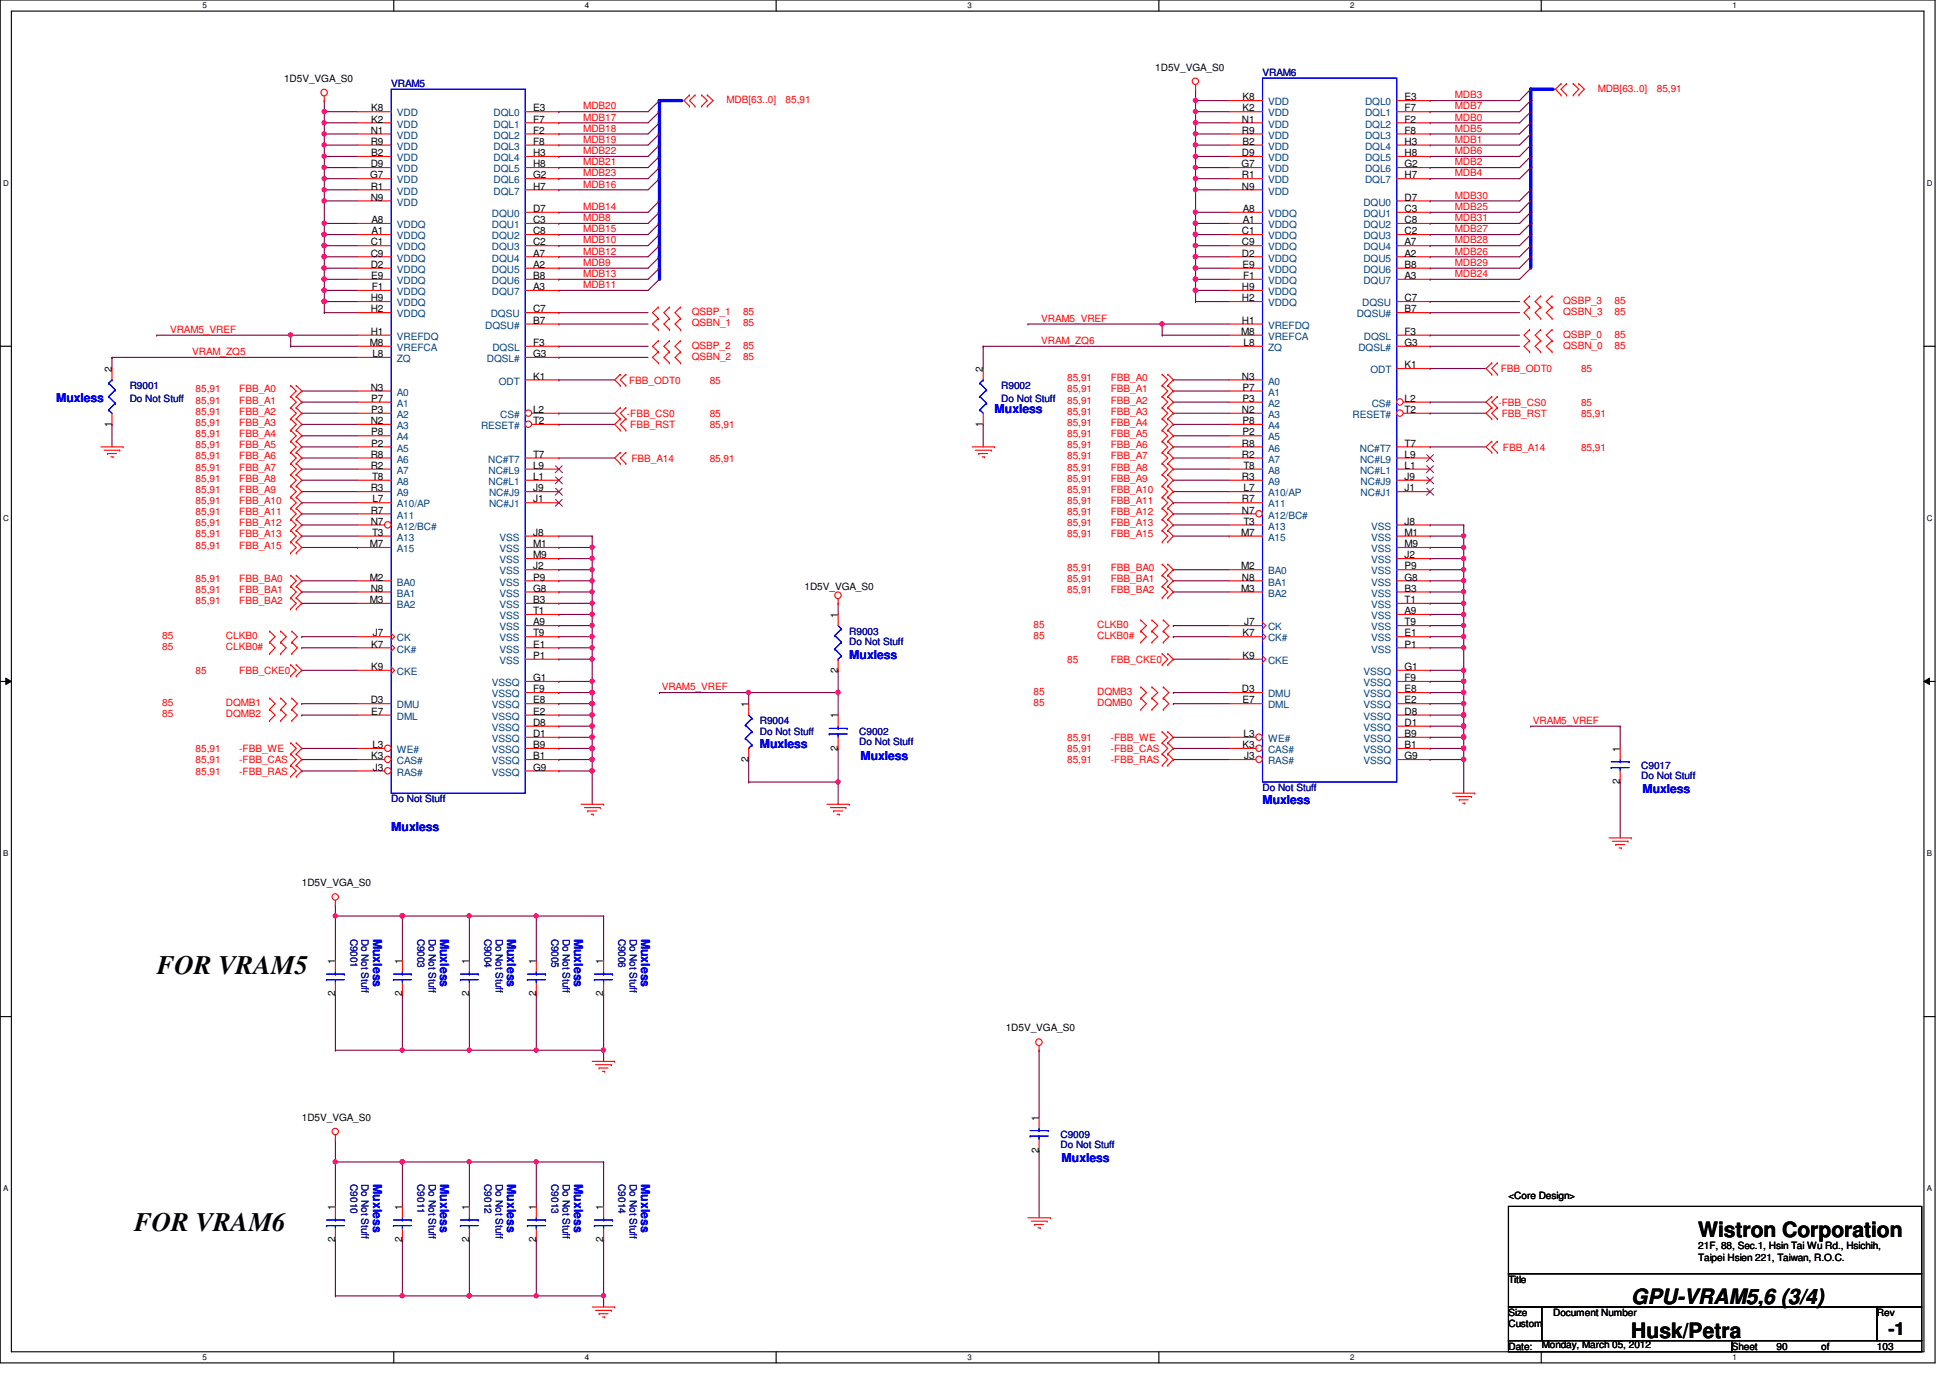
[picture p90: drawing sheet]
<svg xmlns="http://www.w3.org/2000/svg" width="297mm" height="210mm" viewBox="0 0 297 210" stroke-linecap="round" stroke-linejoin="round" font-family="sans-serif">
<defs><g id="words">
<g font-size="4.1">
<text x="23.9" y="148.3">FOR VRAM5</text>
<text x="20.4" y="187.5">FOR VRAM6</text>
</g>
<g font-size="3.2">
<text x="258.7" y="188.5">Wistron Corporation</text>
<text x="248.5" y="203.8">Husk/Petra</text>
<text x="248.5" y="198.7">GPU-VRAM5,6 (3/4)</text>
</g>
<text font-size="2.7" x="287.7" y="203.3">-1</text>
<g font-size="1.9" fill="#00f">
<text x="8.5" y="61.3">Muxless</text>
<text x="151.5" y="62.9">Muxless</text>
<text x="129.4" y="100.4">Muxless</text>
<text x="115.7" y="114">Muxless</text>
<text x="131.1" y="115.7">Muxless</text>
<text x="192.3" y="122.5">Muxless</text>
<text x="250.2" y="120.8">Muxless</text>
<text x="59.6" y="126.6">Muxless</text>
<text x="56.9" y="143" transform="rotate(90 56.9 143)">Muxless</text>
<text x="67.1" y="143" transform="rotate(90 67.1 143)">Muxless</text>
<text x="77.3" y="143" transform="rotate(90 77.3 143)">Muxless</text>
<text x="87.5" y="143" transform="rotate(90 87.5 143)">Muxless</text>
<text x="97.7" y="143" transform="rotate(90 97.7 143)">Muxless</text>
<text x="161.7" y="177">Muxless</text>
<text x="56.9" y="180.4" transform="rotate(90 56.9 180.4)">Muxless</text>
<text x="67.1" y="180.4" transform="rotate(90 67.1 180.4)">Muxless</text>
<text x="77.3" y="180.4" transform="rotate(90 77.3 180.4)">Muxless</text>
<text x="87.5" y="180.4" transform="rotate(90 87.5 180.4)">Muxless</text>
<text x="97.7" y="180.4" transform="rotate(90 97.7 180.4)">Muxless</text>
</g>
<g font-size="1.5">
<text x="176" y="10.8">1D5V_VGA_S0</text>
<text x="43.3" y="12.4">1D5V_VGA_S0</text>
<text x="56.6" y="17">K8</text>
<text x="81.2" y="17">E3</text>
<text x="189.3" y="17">K2</text>
<text x="189.3" y="15.3">K8</text>
<text x="213.9" y="15.3">E3</text>
<text x="213.9" y="17">F7</text>
<text x="56.5" y="20.4">N1</text>
<text x="56.5" y="22.1">R9</text>
<text x="56.6" y="23.8">B2</text>
<text x="56.6" y="18.7">K2</text>
<text x="81.2" y="20.4">F2</text>
<text x="81.2" y="18.7">F7</text>
<text x="81.2" y="22.1">F8</text>
<text x="81.2" y="23.8">H3</text>
<text x="189.2" y="23.8">D9</text>
<text x="189.2" y="18.7">N1</text>
<text x="189.2" y="20.4">R9</text>
<text x="189.3" y="22.1">B2</text>
<text x="213.9" y="18.7">F2</text>
<text x="213.9" y="20.4">F8</text>
<text x="213.9" y="22.1">H3</text>
<text x="213.9" y="23.8">H8</text>
<text x="56.4" y="27.2">G7</text>
<text x="56.5" y="25.5">D9</text>
<text x="56.5" y="28.9">R1</text>
<text x="81.2" y="27.2">G2</text>
<text x="81.2" y="28.9">H7</text>
<text x="81.2" y="25.5">H8</text>
<text x="189.1" y="25.5">G7</text>
<text x="189.2" y="28.9">N9</text>
<text x="189.2" y="27.2">R1</text>
<text x="213.9" y="25.5">G2</text>
<text x="213.9" y="27.2">H7</text>
<text x="56.5" y="30.6">N9</text>
<text x="56.6" y="35.7">A1</text>
<text x="56.6" y="34">A8</text>
<text x="81.2" y="34">C3</text>
<text x="81.2" y="35.7">C8</text>
<text x="81.2" y="32.3">D7</text>
<text x="189.2" y="35.7">C1</text>
<text x="189.3" y="34">A1</text>
<text x="189.3" y="32.3">A8</text>
<text x="213.9" y="35.7">C2</text>
<text x="213.9" y="32.3">C3</text>
<text x="213.9" y="34">C8</text>
<text x="213.9" y="30.6">D7</text>
<text x="56.5" y="37.4">C1</text>
<text x="56.5" y="39.1">C9</text>
<text x="56.5" y="40.8">D2</text>
<text x="81.2" y="40.8">A2</text>
<text x="81.2" y="39.1">A7</text>
<text x="81.2" y="37.4">C2</text>
<text x="189.2" y="37.4">C9</text>
<text x="189.2" y="39.1">D2</text>
<text x="189.3" y="40.8">E9</text>
<text x="213.9" y="39.1">A2</text>
<text x="213.9" y="37.4">A7</text>
<text x="213.9" y="40.8">B8</text>
<text x="56.5" y="47.6">H2</text>
<text x="56.5" y="45.9">H9</text>
<text x="56.6" y="42.5">E9</text>
<text x="56.6" y="44.2">F1</text>
<text x="81.2" y="44.2">A3</text>
<text x="81.2" y="42.5">B8</text>
<text x="81.2" y="47.6">C7</text>
<text x="189.2" y="45.9">H2</text>
<text x="189.2" y="44.2">H9</text>
<text x="189.4" y="42.5">F1</text>
<text x="213.9" y="42.5">A3</text>
<text x="213.9" y="47.6">B7</text>
<text x="213.9" y="45.9">C7</text>
<text x="56.3" y="52.7">M8</text>
<text x="56.5" y="51">H1</text>
<text x="81.2" y="49.3">B7</text>
<text x="81.2" y="52.7">F3</text>
<text x="189.1" y="51">M8</text>
<text x="189.2" y="49.3">H1</text>
<text x="189.4" y="52.7">L8</text>
<text x="213.9" y="51">F3</text>
<text x="213.9" y="52.7">G3</text>
<text x="17" y="56.7" transform="rotate(-90 17 56.7)">2</text>
<text x="56.5" y="59.5">N3</text>
<text x="56.7" y="54.4">L8</text>
<text x="81.2" y="54.4">G3</text>
<text x="81.2" y="57.8">K1</text>
<text x="149.7" y="56.7" transform="rotate(-90 149.7 56.7)">2</text>
<text x="189.2" y="57.8">N3</text>
<text x="189.3" y="59.5">P7</text>
<text x="213.9" y="56.1">K1</text>
<text x="17" y="65" transform="rotate(-90 17 65)">1</text>
<text x="56.5" y="64.6">N2</text>
<text x="56.6" y="62.9">P3</text>
<text x="56.6" y="61.2">P7</text>
<text x="81.2" y="62.9">L2</text>
<text x="81.2" y="64.6">T2</text>
<text x="149.7" y="65" transform="rotate(-90 149.7 65)">1</text>
<text x="189.2" y="62.9">N2</text>
<text x="189.3" y="61.2">P3</text>
<text x="189.3" y="64.6">P8</text>
<text x="213.9" y="61.2">L2</text>
<text x="213.9" y="62.9">T2</text>
<text x="56.5" y="71.4">R2</text>
<text x="56.5" y="69.7">R8</text>
<text x="56.6" y="68">P2</text>
<text x="56.6" y="66.3">P8</text>
<text x="81.2" y="71.4">L9</text>
<text x="81.2" y="69.7">T7</text>
<text x="189.2" y="69.7">R2</text>
<text x="189.2" y="68">R8</text>
<text x="189.3" y="66.3">P2</text>
<text x="189.4" y="71.4">T8</text>
<text x="213.9" y="71.4">L1</text>
<text x="213.9" y="69.7">L9</text>
<text x="213.9" y="68">T7</text>
<text x="56.5" y="74.8">R3</text>
<text x="56.7" y="73.1">T8</text>
<text x="56.7" y="76.5">L7</text>
<text x="81.2" y="76.5">J1</text>
<text x="81.2" y="74.8">J9</text>
<text x="81.2" y="73.1">L1</text>
<text x="189.2" y="73.1">R3</text>
<text x="189.2" y="76.5">R7</text>
<text x="189.4" y="74.8">L7</text>
<text x="213.9" y="74.8">J1</text>
<text x="213.9" y="73.1">J9</text>
<text x="56.3" y="83.4">M7</text>
<text x="56.5" y="79.9">N7</text>
<text x="56.5" y="78.2">R7</text>
<text x="56.7" y="81.6">T3</text>
<text x="81.2" y="81.6">J8</text>
<text x="81.2" y="83.4">M1</text>
<text x="189.1" y="81.6">M7</text>
<text x="189.2" y="78.2">N7</text>
<text x="189.4" y="79.9">T3</text>
<text x="213.9" y="79.9">J8</text>
<text x="213.9" y="81.6">M1</text>
<text x="213.9" y="83.4">M9</text>
<text x="56.3" y="88.4">M2</text>
<text x="81.2" y="86.7">J2</text>
<text x="81.2" y="85">M9</text>
<text x="81.2" y="88.4">P9</text>
<text x="122.6" y="89.9">1D5V_VGA_S0</text>
<text x="189.1" y="86.7">M2</text>
<text x="189.2" y="88.4">N8</text>
<text x="213.9" y="88.4">G8</text>
<text x="213.9" y="85">J2</text>
<text x="213.9" y="86.7">P9</text>
<text x="56.3" y="91.9">M3</text>
<text x="56.5" y="90.1">N8</text>
<text x="81.2" y="95.2">A9</text>
<text x="81.2" y="91.9">B3</text>
<text x="81.2" y="90.1">G8</text>
<text x="81.2" y="93.6">T1</text>
<text x="127.6" y="94.1" transform="rotate(-90 127.6 94.1)">1</text>
<text x="189.1" y="90.1">M3</text>
<text x="189.5" y="95.2">J7</text>
<text x="213.9" y="93.6">A9</text>
<text x="213.9" y="90.1">B3</text>
<text x="213.9" y="91.9">T1</text>
<text x="213.9" y="95.2">T9</text>
<text x="56.6" y="98.6">K7</text>
<text x="56.8" y="96.9">J7</text>
<text x="81.2" y="98.6">E1</text>
<text x="81.2" y="100.4">P1</text>
<text x="81.2" y="96.9">T9</text>
<text x="189.3" y="96.9">K7</text>
<text x="189.3" y="100.4">K9</text>
<text x="213.9" y="96.9">E1</text>
<text x="213.9" y="98.6">P1</text>
<text x="56.5" y="107.1">D3</text>
<text x="56.6" y="102.1">K9</text>
<text x="81.2" y="107.1">E8</text>
<text x="81.2" y="105.5">F9</text>
<text x="81.2" y="103.8">G1</text>
<text x="114" y="107.7" transform="rotate(-90 114 107.7)">1</text>
<text x="127.6" y="102.4" transform="rotate(-90 127.6 102.4)">2</text>
<text x="189.2" y="105.5">D3</text>
<text x="189.3" y="107.1">E7</text>
<text x="213.9" y="107.1">E2</text>
<text x="213.9" y="105.5">E8</text>
<text x="213.9" y="103.8">F9</text>
<text x="213.9" y="102.1">G1</text>
<text x="56.6" y="108.9">E7</text>
<text x="56.7" y="114">L3</text>
<text x="81.2" y="114">B9</text>
<text x="81.2" y="112.3">D1</text>
<text x="81.2" y="110.6">D8</text>
<text x="81.2" y="108.9">E2</text>
<text x="127.6" y="109.4" transform="rotate(-90 127.6 109.4)">1</text>
<text x="189.3" y="114">K3</text>
<text x="189.4" y="112.3">L3</text>
<text x="213.9" y="114">B1</text>
<text x="213.9" y="112.3">B9</text>
<text x="213.9" y="110.6">D1</text>
<text x="213.9" y="108.9">D8</text>
<text x="56.6" y="115.7">K3</text>
<text x="56.8" y="117.4">J3</text>
<text x="81.2" y="115.7">B1</text>
<text x="81.2" y="117.4">G9</text>
<text x="114" y="116" transform="rotate(-90 114 116)">2</text>
<text x="127.6" y="114.3" transform="rotate(-90 127.6 114.3)">2</text>
<text x="189.5" y="115.7">J3</text>
<text x="213.9" y="115.7">G9</text>
<text x="246.8" y="119.5" transform="rotate(-90 246.8 119.5)">2</text>
<text x="246.8" y="114.5" transform="rotate(-90 246.8 114.5)">1</text>
<text x="46" y="135">1D5V_VGA_S0</text>
<text x="51.1" y="146.9" transform="rotate(-90 51.1 146.9)">1</text>
<text x="61.3" y="146.9" transform="rotate(-90 61.3 146.9)">1</text>
<text x="71.5" y="146.9" transform="rotate(-90 71.5 146.9)">1</text>
<text x="81.7" y="146.9" transform="rotate(-90 81.7 146.9)">1</text>
<text x="91.9" y="146.9" transform="rotate(-90 91.9 146.9)">1</text>
<text x="51.1" y="151.8" transform="rotate(-90 51.1 151.8)">2</text>
<text x="61.3" y="151.8" transform="rotate(-90 61.3 151.8)">2</text>
<text x="71.5" y="151.8" transform="rotate(-90 71.5 151.8)">2</text>
<text x="81.7" y="151.8" transform="rotate(-90 81.7 151.8)">2</text>
<text x="91.9" y="151.8" transform="rotate(-90 91.9 151.8)">2</text>
<text x="153.2" y="157.1">1D5V_VGA_S0</text>
<text x="46" y="170.7">1D5V_VGA_S0</text>
<text x="158.2" y="170.7" transform="rotate(-90 158.2 170.7)">1</text>
<text x="158.2" y="175.6" transform="rotate(-90 158.2 175.6)">2</text>
<text x="51.1" y="184.3" transform="rotate(-90 51.1 184.3)">1</text>
<text x="61.3" y="184.3" transform="rotate(-90 61.3 184.3)">1</text>
<text x="71.5" y="184.3" transform="rotate(-90 71.5 184.3)">1</text>
<text x="81.7" y="184.3" transform="rotate(-90 81.7 184.3)">1</text>
<text x="91.9" y="184.3" transform="rotate(-90 91.9 184.3)">1</text>
<text x="229.8" y="182.6">&lt;Core Design&gt;</text>
<text x="51.1" y="189.2" transform="rotate(-90 51.1 189.2)">2</text>
<text x="61.3" y="189.2" transform="rotate(-90 61.3 189.2)">2</text>
<text x="71.5" y="189.2" transform="rotate(-90 71.5 189.2)">2</text>
<text x="81.7" y="189.2" transform="rotate(-90 81.7 189.2)">2</text>
<text x="91.9" y="189.2" transform="rotate(-90 91.9 189.2)">2</text>
<text x="258.7" y="190.3">21F, 88, Sec.1, Hsin Tai Wu Rd., Hsichih,</text>
<text x="229.8" y="195.4">Title</text>
<text x="258.7" y="192.1">Taipei Hsien 221, Taiwan, R.O.C.</text>
<text x="229.8" y="200.5">Size</text>
<text x="229.8" y="202.2">Custom</text>
<text x="236.6" y="200.5">Document Number</text>
<text x="285.9" y="200.5">Rev</text>
<text x="229.8" y="205.6">Date:</text>
<text x="234.9" y="205.3">Monday, March 05, 2012</text>
<text x="263.8" y="205.6">Sheet</text>
<text x="270.6" y="205.6">90</text>
<text x="277.4" y="205.6">of</text>
<text x="285.9" y="205.6">103</text>
</g>
<g font-size="1.5" fill="#000080">
<text x="192.3" y="11.6">VRAM6</text>
<text x="59.6" y="13.3">VRAM5</text>
<text x="19.8" y="59.3">R9001</text>
<text x="152.5" y="59.3">R9002</text>
<text x="19.8" y="61.3">Do Not Stuff</text>
<text x="152.5" y="61.3">Do Not Stuff</text>
<text x="129.4" y="96.7">R9003</text>
<text x="129.4" y="98.2">Do Not Stuff</text>
<text x="115.7" y="110.3">R9004</text>
<text x="115.7" y="112">Do Not Stuff</text>
<text x="130.9" y="112">C9002</text>
<text x="130.9" y="113.5">Do Not Stuff</text>
<text x="250" y="117.1">C9017</text>
<text x="250" y="118.7">Do Not Stuff</text>
<text x="59.6" y="122.2">Do Not Stuff</text>
<text x="192.3" y="120.5">Do Not Stuff</text>
<text x="53.4" y="143" transform="rotate(90 53.4 143)">C9001</text>
<text x="55.1" y="143" transform="rotate(90 55.1 143)">Do Not Stuff</text>
<text x="63.6" y="143" transform="rotate(90 63.6 143)">C9003</text>
<text x="65.3" y="143" transform="rotate(90 65.3 143)">Do Not Stuff</text>
<text x="73.8" y="143" transform="rotate(90 73.8 143)">C9004</text>
<text x="75.5" y="143" transform="rotate(90 75.5 143)">Do Not Stuff</text>
<text x="84" y="143" transform="rotate(90 84 143)">C9005</text>
<text x="85.7" y="143" transform="rotate(90 85.7 143)">Do Not Stuff</text>
<text x="94.2" y="143" transform="rotate(90 94.2 143)">C9006</text>
<text x="95.9" y="143" transform="rotate(90 95.9 143)">Do Not Stuff</text>
<text x="161.5" y="173.3">C9009</text>
<text x="161.5" y="174.8">Do Not Stuff</text>
<text x="53.4" y="180.4" transform="rotate(90 53.4 180.4)">C9010</text>
<text x="55.1" y="180.4" transform="rotate(90 55.1 180.4)">Do Not Stuff</text>
<text x="63.6" y="180.4" transform="rotate(90 63.6 180.4)">C9011</text>
<text x="65.3" y="180.4" transform="rotate(90 65.3 180.4)">Do Not Stuff</text>
<text x="73.8" y="180.4" transform="rotate(90 73.8 180.4)">C9012</text>
<text x="75.5" y="180.4" transform="rotate(90 75.5 180.4)">Do Not Stuff</text>
<text x="84" y="180.4" transform="rotate(90 84 180.4)">C9013</text>
<text x="85.7" y="180.4" transform="rotate(90 85.7 180.4)">Do Not Stuff</text>
<text x="94.2" y="180.4" transform="rotate(90 94.2 180.4)">C9014</text>
<text x="95.9" y="180.4" transform="rotate(90 95.9 180.4)">Do Not Stuff</text>
</g>
<g font-size="1.5" fill="#004080">
<text x="60.4" y="17.7">VDD</text>
<text x="75.2" y="17.7">DQL0</text>
<text x="193.2" y="17.7">VDD</text>
<text x="193.2" y="16">VDD</text>
<text x="207.9" y="16">DQL0</text>
<text x="207.9" y="17.7">DQL1</text>
<text x="60.4" y="19.4">VDD</text>
<text x="60.4" y="21.1">VDD</text>
<text x="60.4" y="22.8">VDD</text>
<text x="75.2" y="21.1">DQL2</text>
<text x="75.2" y="19.4">DQL1</text>
<text x="75.2" y="22.8">DQL3</text>
<text x="193.2" y="22.8">VDD</text>
<text x="193.2" y="19.4">VDD</text>
<text x="193.2" y="21.1">VDD</text>
<text x="207.9" y="19.4">DQL2</text>
<text x="207.9" y="21.1">DQL3</text>
<text x="207.9" y="22.8">DQL4</text>
<text x="60.4" y="24.6">VDD</text>
<text x="60.4" y="26.2">VDD</text>
<text x="60.4" y="27.9">VDD</text>
<text x="60.4" y="29.6">VDD</text>
<text x="75.2" y="27.9">DQL6</text>
<text x="75.2" y="24.6">DQL4</text>
<text x="75.2" y="29.6">DQL7</text>
<text x="75.2" y="26.2">DQL5</text>
<text x="193.2" y="24.6">VDD</text>
<text x="193.2" y="26.2">VDD</text>
<text x="193.2" y="29.6">VDD</text>
<text x="193.2" y="27.9">VDD</text>
<text x="207.9" y="26.2">DQL6</text>
<text x="207.9" y="27.9">DQL7</text>
<text x="207.9" y="24.6">DQL5</text>
<text x="60.4" y="34.8">VDDQ</text>
<text x="60.4" y="31.3">VDD</text>
<text x="74.9" y="34.8">DQU1</text>
<text x="74.9" y="33.1">DQU0</text>
<text x="193.2" y="34.8">VDDQ</text>
<text x="193.2" y="33.1">VDDQ</text>
<text x="207.7" y="33.1">DQU1</text>
<text x="207.7" y="34.8">DQU2</text>
<text x="207.7" y="31.3">DQU0</text>
<text x="60.4" y="36.4">VDDQ</text>
<text x="60.4" y="38.1">VDDQ</text>
<text x="60.4" y="39.8">VDDQ</text>
<text x="60.4" y="41.6">VDDQ</text>
<text x="74.9" y="41.6">DQU5</text>
<text x="74.9" y="39.8">DQU4</text>
<text x="74.9" y="38.1">DQU3</text>
<text x="74.9" y="36.4">DQU2</text>
<text x="193.2" y="36.4">VDDQ</text>
<text x="193.2" y="38.1">VDDQ</text>
<text x="193.2" y="39.8">VDDQ</text>
<text x="193.2" y="41.6">VDDQ</text>
<text x="207.7" y="39.8">DQU5</text>
<text x="207.7" y="38.1">DQU4</text>
<text x="207.7" y="41.6">DQU6</text>
<text x="207.7" y="36.4">DQU3</text>
<text x="60.4" y="43.3">VDDQ</text>
<text x="60.4" y="45">VDDQ</text>
<text x="60.4" y="46.7">VDDQ</text>
<text x="74.9" y="45">DQU7</text>
<text x="74.9" y="43.3">DQU6</text>
<text x="193.2" y="43.3">VDDQ</text>
<text x="193.2" y="46.7">VDDQ</text>
<text x="193.2" y="45">VDDQ</text>
<text x="207.5" y="46.7">DQSU</text>
<text x="207.7" y="43.3">DQU7</text>
<text x="60.4" y="51.8">VREFDQ</text>
<text x="60.4" y="48.3">VDDQ</text>
<text x="60.4" y="53.5">VREFCA</text>
<text x="73.9" y="50.1">DQSU#</text>
<text x="74.8" y="48.3">DQSU</text>
<text x="75" y="53.5">DQSL</text>
<text x="193.2" y="50.1">VREFDQ</text>
<text x="193.2" y="53.5">ZQ</text>
<text x="193.2" y="51.8">VREFCA</text>
<text x="206.7" y="48.3">DQSU#</text>
<text x="206.9" y="53.5">DQSL#</text>
<text x="207.8" y="51.8">DQSL</text>
<text x="60.4" y="55.2">ZQ</text>
<text x="74.2" y="55.2">DQSL#</text>
<text x="76" y="58.6">ODT</text>
<text x="193.2" y="58.6">A0</text>
<text x="208.7" y="56.9">ODT</text>
<text x="60.4" y="65.4">A3</text>
<text x="60.4" y="60.3">A0</text>
<text x="60.4" y="63.7">A2</text>
<text x="60.4" y="62">A1</text>
<text x="73.3" y="65.4">RESET#</text>
<text x="76.2" y="63.7">CS#</text>
<text x="193.2" y="63.7">A3</text>
<text x="193.2" y="62">A2</text>
<text x="193.2" y="60.3">A1</text>
<text x="193.2" y="65.4">A4</text>
<text x="206" y="63.7">RESET#</text>
<text x="209" y="62">CS#</text>
<text x="60.4" y="68.8">A5</text>
<text x="60.4" y="67.1">A4</text>
<text x="60.4" y="70.5">A6</text>
<text x="74.4" y="70.5">NC#T7</text>
<text x="193.2" y="67.1">A5</text>
<text x="193.2" y="70.5">A7</text>
<text x="193.2" y="68.8">A6</text>
<text x="207.1" y="68.8">NC#T7</text>
<text x="207.2" y="70.5">NC#L9</text>
<text x="60.4" y="77.3">A10/AP</text>
<text x="60.4" y="72.2">A7</text>
<text x="60.4" y="75.6">A9</text>
<text x="60.4" y="73.9">A8</text>
<text x="74.4" y="73.9">NC#L1</text>
<text x="74.4" y="72.2">NC#L9</text>
<text x="74.5" y="77.3">NC#J1</text>
<text x="74.5" y="75.6">NC#J9</text>
<text x="193.2" y="75.6">A10/AP</text>
<text x="193.2" y="73.9">A9</text>
<text x="193.2" y="77.3">A11</text>
<text x="193.2" y="72.2">A8</text>
<text x="207.2" y="72.2">NC#L1</text>
<text x="207.3" y="75.6">NC#J1</text>
<text x="207.3" y="73.9">NC#J9</text>
<text x="60.4" y="80.7">A12/BC#</text>
<text x="60.4" y="79">A11</text>
<text x="60.4" y="82.4">A13</text>
<text x="76.1" y="82.4">VSS</text>
<text x="193.2" y="82.4">A15</text>
<text x="193.2" y="79">A12/BC#</text>
<text x="193.2" y="80.7">A13</text>
<text x="208.9" y="80.7">VSS</text>
<text x="208.9" y="82.4">VSS</text>
<text x="60.4" y="89.2">BA0</text>
<text x="60.4" y="84.1">A15</text>
<text x="76.1" y="87.5">VSS</text>
<text x="76.1" y="84.1">VSS</text>
<text x="76.1" y="85.8">VSS</text>
<text x="76.1" y="89.2">VSS</text>
<text x="193.2" y="87.5">BA0</text>
<text x="193.2" y="89.2">BA1</text>
<text x="208.9" y="89.2">VSS</text>
<text x="208.9" y="85.8">VSS</text>
<text x="208.9" y="84.1">VSS</text>
<text x="208.9" y="87.5">VSS</text>
<text x="60.4" y="92.6">BA2</text>
<text x="60.4" y="90.9">BA1</text>
<text x="76.1" y="92.6">VSS</text>
<text x="76.1" y="90.9">VSS</text>
<text x="76.1" y="94.3">VSS</text>
<text x="193.2" y="90.9">BA2</text>
<text x="208.9" y="94.3">VSS</text>
<text x="208.9" y="90.9">VSS</text>
<text x="208.9" y="92.6">VSS</text>
<text x="60.4" y="97.7">CK</text>
<text x="60.4" y="99.4">CK#</text>
<text x="76.1" y="96">VSS</text>
<text x="76.1" y="99.4">VSS</text>
<text x="76.1" y="101.1">VSS</text>
<text x="76.1" y="97.7">VSS</text>
<text x="193.2" y="96">CK</text>
<text x="193.2" y="97.7">CK#</text>
<text x="193.2" y="101.1">CKE</text>
<text x="208.9" y="97.7">VSS</text>
<text x="208.9" y="99.4">VSS</text>
<text x="208.9" y="96">VSS</text>
<text x="60.4" y="107.9">DMU</text>
<text x="60.4" y="102.8">CKE</text>
<text x="74.9" y="107.9">VSSQ</text>
<text x="74.9" y="106.2">VSSQ</text>
<text x="74.9" y="104.5">VSSQ</text>
<text x="193.2" y="106.2">DMU</text>
<text x="193.2" y="107.9">DML</text>
<text x="207.7" y="107.9">VSSQ</text>
<text x="207.7" y="106.2">VSSQ</text>
<text x="207.7" y="104.5">VSSQ</text>
<text x="207.7" y="102.8">VSSQ</text>
<text x="60.4" y="109.6">DML</text>
<text x="74.9" y="113">VSSQ</text>
<text x="74.9" y="111.3">VSSQ</text>
<text x="74.9" y="109.6">VSSQ</text>
<text x="193.2" y="113">WE#</text>
<text x="207.7" y="113">VSSQ</text>
<text x="207.7" y="111.3">VSSQ</text>
<text x="207.7" y="109.6">VSSQ</text>
<text x="60.4" y="118.2">RAS#</text>
<text x="60.4" y="116.4">CAS#</text>
<text x="60.4" y="114.7">WE#</text>
<text x="74.9" y="116.4">VSSQ</text>
<text x="74.9" y="114.7">VSSQ</text>
<text x="74.9" y="118.2">VSSQ</text>
<text x="193.2" y="116.4">RAS#</text>
<text x="193.2" y="114.7">CAS#</text>
<text x="207.7" y="114.7">VSSQ</text>
<text x="207.7" y="116.4">VSSQ</text>
</g>
<g font-size="1.5" fill="#f00">
<text x="88.9" y="16.7">MDB20</text>
<text x="110.7" y="15.7">MDB[63..0]</text>
<text x="119.7" y="15.7">85,91</text>
<text x="221.6" y="15">MDB3</text>
<text x="221.6" y="16.7">MDB7</text>
<text x="243.4" y="14">MDB[63..0]</text>
<text x="252.4" y="14">85,91</text>
<text x="88.9" y="21.8">MDB19</text>
<text x="88.9" y="20.1">MDB18</text>
<text x="88.9" y="18.4">MDB17</text>
<text x="88.9" y="23.5">MDB22</text>
<text x="221.6" y="20.1">MDB5</text>
<text x="221.6" y="23.5">MDB6</text>
<text x="221.6" y="21.8">MDB1</text>
<text x="221.6" y="18.4">MDB0</text>
<text x="88.9" y="25.2">MDB21</text>
<text x="88.9" y="28.6">MDB16</text>
<text x="88.9" y="26.9">MDB23</text>
<text x="221.6" y="26.9">MDB4</text>
<text x="221.6" y="25.2">MDB2</text>
<text x="88.9" y="35.4">MDB15</text>
<text x="88.9" y="32">MDB14</text>
<text x="88.9" y="33.7">MDB8</text>
<text x="221.6" y="32">MDB25</text>
<text x="221.6" y="30.3">MDB30</text>
<text x="221.6" y="33.7">MDB31</text>
<text x="221.6" y="35.4">MDB27</text>
<text x="88.9" y="38.8">MDB12</text>
<text x="88.9" y="40.5">MDB9</text>
<text x="88.9" y="37.1">MDB10</text>
<text x="221.6" y="38.8">MDB26</text>
<text x="221.6" y="37.1">MDB28</text>
<text x="221.6" y="40.5">MDB29</text>
<text x="88.9" y="42.2">MDB13</text>
<text x="88.9" y="43.9">MDB11</text>
<text x="221.6" y="42.2">MDB24</text>
<text x="238.1" y="46.3">QSBP_3</text>
<text x="246" y="46.3">85</text>
<text x="25.9" y="50.7">VRAM5_VREF</text>
<text x="105.4" y="53.1">QSBP_2</text>
<text x="105.4" y="48">QSBP_1</text>
<text x="105.4" y="49.7">QSBN_1</text>
<text x="113.2" y="49.7">85</text>
<text x="113.2" y="53.1">85</text>
<text x="113.2" y="48">85</text>
<text x="158.6" y="52.4">VRAM_ZQ6</text>
<text x="158.6" y="49">VRAM5_VREF</text>
<text x="238.1" y="53.1">QSBN_0</text>
<text x="238.1" y="51.4">QSBP_0</text>
<text x="238.1" y="48">QSBN_3</text>
<text x="246" y="51.4">85</text>
<text x="246" y="53.1">85</text>
<text x="246" y="48">85</text>
<text x="29.3" y="54.1">VRAM_ZQ5</text>
<text x="29.8" y="59.8">85,91</text>
<text x="36.4" y="59.8">FBB_A0</text>
<text x="95.8" y="58.4">FBB_ODT0</text>
<text x="105.4" y="54.8">QSBN_2</text>
<text x="108.1" y="58.4">85</text>
<text x="113.2" y="54.8">85</text>
<text x="162.6" y="58">85,91</text>
<text x="162.6" y="59.8">85,91</text>
<text x="169.2" y="58">FBB_A0</text>
<text x="169.2" y="59.8">FBB_A1</text>
<text x="228.6" y="56.7">FBB_ODT0</text>
<text x="240.8" y="56.7">85</text>
<text x="29.8" y="61.5">85,91</text>
<text x="29.8" y="63.2">85,91</text>
<text x="29.8" y="64.9">85,91</text>
<text x="36.4" y="61.5">FBB_A1</text>
<text x="36.4" y="63.2">FBB_A2</text>
<text x="36.4" y="64.9">FBB_A3</text>
<text x="95.5" y="63.5">-FBB_CS0</text>
<text x="96" y="65.2">FBB_RST</text>
<text x="108.1" y="63.5">85</text>
<text x="108.1" y="65.2">85,91</text>
<text x="162.6" y="61.5">85,91</text>
<text x="162.6" y="63.2">85,91</text>
<text x="162.6" y="64.9">85,91</text>
<text x="169.2" y="61.5">FBB_A2</text>
<text x="169.2" y="63.2">FBB_A3</text>
<text x="169.2" y="64.9">FBB_A4</text>
<text x="228.3" y="61.8">-FBB_CS0</text>
<text x="228.8" y="63.5">FBB_RST</text>
<text x="240.8" y="63.5">85,91</text>
<text x="240.8" y="61.8">85</text>
<text x="29.8" y="66.5">85,91</text>
<text x="29.8" y="68.3">85,91</text>
<text x="29.8" y="70">85,91</text>
<text x="29.8" y="71.7">85,91</text>
<text x="36.4" y="66.5">FBB_A4</text>
<text x="36.4" y="68.3">FBB_A5</text>
<text x="36.4" y="70">FBB_A6</text>
<text x="36.4" y="71.7">FBB_A7</text>
<text x="96.2" y="70.3">FBB_A14</text>
<text x="108.1" y="70.3">85,91</text>
<text x="162.6" y="66.5">85,91</text>
<text x="162.6" y="68.3">85,91</text>
<text x="162.6" y="70">85,91</text>
<text x="162.6" y="71.7">85,91</text>
<text x="169.2" y="66.5">FBB_A5</text>
<text x="169.2" y="68.3">FBB_A6</text>
<text x="169.2" y="70">FBB_A7</text>
<text x="169.2" y="71.7">FBB_A8</text>
<text x="228.9" y="68.6">FBB_A14</text>
<text x="240.8" y="68.6">85,91</text>
<text x="29.8" y="73.4">85,91</text>
<text x="29.8" y="75.1">85,91</text>
<text x="29.8" y="76.8">85,91</text>
<text x="36.4" y="73.4">FBB_A8</text>
<text x="36.4" y="75.1">FBB_A9</text>
<text x="36.4" y="76.8">FBB_A10</text>
<text x="162.6" y="73.4">85,91</text>
<text x="162.6" y="75.1">85,91</text>
<text x="162.6" y="76.8">85,91</text>
<text x="169.2" y="73.4">FBB_A9</text>
<text x="169.2" y="75.1">FBB_A10</text>
<text x="169.2" y="76.8">FBB_A11</text>
<text x="29.8" y="81.9">85,91</text>
<text x="29.8" y="78.5">85,91</text>
<text x="29.8" y="80.2">85,91</text>
<text x="29.8" y="83.6">85,91</text>
<text x="36.4" y="81.9">FBB_A13</text>
<text x="36.4" y="78.5">FBB_A11</text>
<text x="36.4" y="80.2">FBB_A12</text>
<text x="36.4" y="83.6">FBB_A15</text>
<text x="162.6" y="80.2">85,91</text>
<text x="162.6" y="78.5">85,91</text>
<text x="162.6" y="81.9">85,91</text>
<text x="169.2" y="80.2">FBB_A13</text>
<text x="169.2" y="78.5">FBB_A12</text>
<text x="169.2" y="81.9">FBB_A15</text>
<text x="29.8" y="88.7">85,91</text>
<text x="36.4" y="88.7">FBB_BA0</text>
<text x="162.6" y="87">85,91</text>
<text x="162.6" y="88.7">85,91</text>
<text x="169.2" y="87">FBB_BA0</text>
<text x="169.2" y="88.7">FBB_BA1</text>
<text x="29.8" y="90.4">85,91</text>
<text x="29.8" y="92.1">85,91</text>
<text x="36.4" y="90.4">FBB_BA1</text>
<text x="36.4" y="92.1">FBB_BA2</text>
<text x="157.4" y="95.7">85</text>
<text x="162.6" y="90.4">85,91</text>
<text x="167.1" y="95.7">CLKB0</text>
<text x="169.2" y="90.4">FBB_BA2</text>
<text x="24.7" y="99.1">85</text>
<text x="24.7" y="97.4">85</text>
<text x="34.4" y="99.1">CLKB0#</text>
<text x="34.4" y="97.4">CLKB0</text>
<text x="157.4" y="97.4">85</text>
<text x="162.6" y="101">85</text>
<text x="167.1" y="97.4">CLKB0#</text>
<text x="169.2" y="101">FBB_CKE0</text>
<text x="24.7" y="107.6">85</text>
<text x="29.8" y="102.7">85</text>
<text x="34.4" y="107.6">DQMB1</text>
<text x="36.4" y="102.7">FBB_CKE0</text>
<text x="100.8" y="105.2">VRAM5_VREF</text>
<text x="157.4" y="105.9">85</text>
<text x="157.4" y="107.6">85</text>
<text x="167.1" y="105.9">DQMB3</text>
<text x="167.1" y="107.6">DQMB0</text>
<text x="24.7" y="109.3">85</text>
<text x="34.4" y="109.3">DQMB2</text>
<text x="162.6" y="112.9">85,91</text>
<text x="169.2" y="112.9">-FBB_WE</text>
<text x="233.5" y="110.3">VRAM5_VREF</text>
<text x="29.8" y="118">85,91</text>
<text x="29.8" y="116.2">85,91</text>
<text x="29.8" y="114.6">85,91</text>
<text x="36.4" y="118">-FBB_RAS</text>
<text x="36.4" y="116.2">-FBB_CAS</text>
<text x="36.4" y="114.6">-FBB_WE</text>
<text x="162.6" y="116.2">85,91</text>
<text x="162.6" y="114.6">85,91</text>
<text x="169.2" y="116.2">-FBB_RAS</text>
<text x="169.2" y="114.6">-FBB_CAS</text>
</g>
<g font-size="1.2">
<text x="30.9" y="1.3">5</text>
<text x="89.1" y="1.3">4</text>
<text x="147.4" y="1.3">3</text>
<text x="205.7" y="1.3">2</text>
<text x="263.9" y="1.3">1</text>
<text x=".5" y="28.3">D</text>
<text x="293.5" y="28.3">D</text>
<text x=".5" y="79.4">C</text>
<text x="293.5" y="79.4">C</text>
<text x=".5" y="130.4">B</text>
<text x="293.5" y="130.4">B</text>
<text x=".5" y="181.5">A</text>
<text x="293.5" y="181.5">A</text>
<text x="30.9" y="207.2">5</text>
<text x="89.1" y="207.2">4</text>
<text x="147.4" y="207.2">3</text>
<text x="205.7" y="207.2">2</text>
<text x="263.9" y="207.2">1</text>
</g>
</g></defs>
<path d="M0 0h294.8v207.6h-294.8zM1.7 1.7h291.4v204.2h-291.4z" fill="none" stroke="#000" stroke-width=".17"/>
<g fill="#fff">
<path d="M30.9 .2h.6v1.3h-.6z"/>
<path d="M30.9 206.1h.6v1.3h-.6z"/>
</g>
<path d="M60 0v1.7M60 205.9v1.7" fill="none" stroke="#000" stroke-width=".17"/>
<g fill="#fff">
<path d="M89.1 .2h.6v1.3h-.6z"/>
<path d="M89.1 206.1h.6v1.3h-.6z"/>
</g>
<path d="M118.2 0v1.7M118.2 205.9v1.7" fill="none" stroke="#000" stroke-width=".17"/>
<g fill="#fff">
<path d="M147.4 .2h.6v1.3h-.6z"/>
<path d="M147.4 206.1h.6v1.3h-.6z"/>
</g>
<path d="M176.5 0v1.7M176.5 205.9v1.7" fill="none" stroke="#000" stroke-width=".17"/>
<g fill="#fff">
<path d="M205.7 .2h.6v1.3h-.6z"/>
<path d="M205.7 206.1h.6v1.3h-.6z"/>
</g>
<path d="M234.8 0v1.7M234.8 205.9v1.7" fill="none" stroke="#000" stroke-width=".17"/>
<g fill="#fff">
<path d="M263.9 .2h.6v1.3h-.6z"/>
<path d="M263.9 206.1h.6v1.3h-.6z"/>
<path d="M.5 27.2h.8v1.4h-.8z"/>
<path d="M293.5 27.2h.8v1.4h-.8z"/>
<path d="M.5 78.3h.8v1.3h-.8z"/>
<path d="M293.5 78.3h.8v1.3h-.8z"/>
</g>
<path d="M0 52.7h1.7M293.1 52.7h1.7" fill="none" stroke="#000" stroke-width=".17"/>
<g fill="#fff">
<path d="M.5 129.3h.7v1.4h-.7z"/>
<path d="M293.5 129.3h.8v1.4h-.8z"/>
</g>
<path d="M0 103.8h1.7M293.1 103.8h1.7" fill="none" stroke="#000" stroke-width=".17"/>
<path d="M.9 103.3l.8 .5-.8 .5zM293.1 103.8l.8-.5v1z" fill="#000"/>
<path d="M.9 103.3l.8 .5-.8 .5zM293.1 103.8l.8-.5v1z" fill="none" stroke="#000" stroke-width=".15"/>
<g fill="#fff">
<path d="M.5 180.4h.7v1.3h-.7z"/>
<path d="M293.5 180.4h.8v1.3h-.8z"/>
</g>
<path d="M0 154.9h1.7M293.1 154.9h1.7" fill="none" stroke="#000" stroke-width=".17"/>
<path d="M223 90.2h.1M223 90.2v1.7" fill="none" stroke="#800040" stroke-width=".17"/>
<circle cx="222.9" cy="90.1" r=".32" fill="#f0f"/>
<circle cx="222.9" cy="90.1" r=".32" fill="none" stroke="#f0f" stroke-width=".17"/>
<path d="M223 81.7h.1M223 81.7v1.7" fill="none" stroke="#800040" stroke-width=".17"/>
<circle cx="222.9" cy="81.6" r=".32" fill="#f0f"/>
<circle cx="222.9" cy="81.6" r=".32" fill="none" stroke="#f0f" stroke-width=".17"/>
<path d="M217.8 114h.1M217.8 115.7h.1M217.8 110.6h.1M217.8 112.3h.1M217.8 114h5.2M217.8 115.7h5.2M217.8 110.6h5.2M217.8 112.3h5.2" fill="none" stroke="#800040" stroke-width=".17"/>
<circle cx="222.9" cy="112.3" r=".32" fill="#f0f"/>
<circle cx="222.9" cy="112.3" r=".32" fill="none" stroke="#f0f" stroke-width=".17"/>
<g fill="none" stroke="#800040" stroke-width=".17">
<path d="M217.8 97h.1M217.8 98.7h.1M217.8 95.3h.1M217.8 97h5.2M217.8 98.7h5.2M217.8 95.3h5.2M217.8 102.1h.1M217.8 107.2h.1M217.8 108.9h.1M217.8 103.8h.1M217.8 105.5h.1M217.8 102.1h5.2"/>
<path d="M217.8 107.2h5.2M217.8 108.9h5.2M217.8 103.8h5.2M217.8 105.5h5.2M223 115.7h.1M223 115.7v5.1"/>
</g>
<circle cx="222.9" cy="115.7" r=".32" fill="#f0f"/>
<circle cx="222.9" cy="115.7" r=".32" fill="none" stroke="#f0f" stroke-width=".17"/>
<path d="M223 93.6h.1M223 93.6v1.7" fill="none" stroke="#800040" stroke-width=".17"/>
<circle cx="222.9" cy="93.6" r=".32" fill="#f0f"/>
<circle cx="222.9" cy="93.6" r=".32" fill="none" stroke="#f0f" stroke-width=".17"/>
<path d="M223 97h.1M223 97v1.7" fill="none" stroke="#800040" stroke-width=".17"/>
<circle cx="222.9" cy="97" r=".32" fill="#f0f"/>
<circle cx="222.9" cy="97" r=".32" fill="none" stroke="#f0f" stroke-width=".17"/>
<path d="M223 95.3h.1M223 95.3v1.7" fill="none" stroke="#800040" stroke-width=".17"/>
<circle cx="222.9" cy="95.3" r=".32" fill="#f0f"/>
<circle cx="222.9" cy="95.3" r=".32" fill="none" stroke="#f0f" stroke-width=".17"/>
<path d="M223 102.1h.1M223 102.1v1.7" fill="none" stroke="#800040" stroke-width=".17"/>
<circle cx="222.9" cy="103.8" r=".32" fill="#f0f"/>
<circle cx="222.9" cy="103.8" r=".32" fill="none" stroke="#f0f" stroke-width=".17"/>
<circle cx="222.9" cy="102.1" r=".32" fill="#f0f"/>
<circle cx="222.9" cy="102.1" r=".32" fill="none" stroke="#f0f" stroke-width=".17"/>
<path d="M223 80h.1M223 80v1.7M223 83.4h.1M223 83.4v1.7" fill="none" stroke="#800040" stroke-width=".17"/>
<circle cx="222.9" cy="83.4" r=".32" fill="#f0f"/>
<circle cx="222.9" cy="83.4" r=".32" fill="none" stroke="#f0f" stroke-width=".17"/>
<path d="M223 91.9h.1M223 91.9v1.7" fill="none" stroke="#800040" stroke-width=".17"/>
<circle cx="222.9" cy="91.9" r=".32" fill="#f0f"/>
<circle cx="222.9" cy="91.9" r=".32" fill="none" stroke="#f0f" stroke-width=".17"/>
<path d="M223 86.8h.1M223 86.8v1.7" fill="none" stroke="#800040" stroke-width=".17"/>
<circle cx="222.9" cy="86.8" r=".32" fill="#f0f"/>
<circle cx="222.9" cy="86.8" r=".32" fill="none" stroke="#f0f" stroke-width=".17"/>
<path d="M223 85.1h.1M223 85.1v1.7" fill="none" stroke="#800040" stroke-width=".17"/>
<circle cx="222.9" cy="85.1" r=".32" fill="#f0f"/>
<circle cx="222.9" cy="85.1" r=".32" fill="none" stroke="#f0f" stroke-width=".17"/>
<path d="M223 88.5h.1M223 88.5v1.7" fill="none" stroke="#800040" stroke-width=".17"/>
<circle cx="222.9" cy="88.5" r=".32" fill="#f0f"/>
<circle cx="222.9" cy="88.5" r=".32" fill="none" stroke="#f0f" stroke-width=".17"/>
<g fill="none" stroke="#800040" stroke-width=".17">
<path d="M217.8 80h.1M217.8 80h5.2M217.8 90.2h.1M217.8 91.9h.1M217.8 86.8h.1M217.8 88.5h.1M217.8 93.6h.1M217.8 83.4h.1M217.8 85.1h.1M217.8 81.7h.1M217.8 90.2h5.2M217.8 91.9h5.2"/>
<path d="M217.8 86.8h5.2M217.8 88.5h5.2M217.8 93.6h5.2M217.8 83.4h5.2M217.8 85.1h5.2M217.8 81.7h5.2M90.2 110.6h.1M90.2 110.6v1.7"/>
</g>
<circle cx="90.2" cy="112.3" r=".32" fill="#f0f"/>
<circle cx="90.2" cy="112.3" r=".32" fill="none" stroke="#f0f" stroke-width=".17"/>
<circle cx="90.2" cy="110.6" r=".32" fill="#f0f"/>
<circle cx="90.2" cy="110.6" r=".32" fill="none" stroke="#f0f" stroke-width=".17"/>
<path d="M90.2 115.7h.1M90.2 115.7v1.7" fill="none" stroke="#800040" stroke-width=".17"/>
<circle cx="90.2" cy="117.4" r=".32" fill="#f0f"/>
<circle cx="90.2" cy="117.4" r=".32" fill="none" stroke="#f0f" stroke-width=".17"/>
<circle cx="90.2" cy="115.7" r=".32" fill="#f0f"/>
<circle cx="90.2" cy="115.7" r=".32" fill="none" stroke="#f0f" stroke-width=".17"/>
<path d="M90.2 107.2h.1M90.2 107.2v1.7" fill="none" stroke="#800040" stroke-width=".17"/>
<circle cx="90.2" cy="108.9" r=".32" fill="#f0f"/>
<circle cx="90.2" cy="108.9" r=".32" fill="none" stroke="#f0f" stroke-width=".17"/>
<circle cx="90.2" cy="107.2" r=".32" fill="#f0f"/>
<circle cx="90.2" cy="107.2" r=".32" fill="none" stroke="#f0f" stroke-width=".17"/>
<path d="M90.2 108.9h.1M90.2 108.9v1.7" fill="none" stroke="#800040" stroke-width=".17"/>
<circle cx="90.2" cy="110.6" r=".32" fill="#f0f"/>
<circle cx="90.2" cy="110.6" r=".32" fill="none" stroke="#f0f" stroke-width=".17"/>
<circle cx="90.2" cy="108.9" r=".32" fill="#f0f"/>
<circle cx="90.2" cy="108.9" r=".32" fill="none" stroke="#f0f" stroke-width=".17"/>
<path d="M90.2 112.3h.1M90.2 112.3v1.7" fill="none" stroke="#800040" stroke-width=".17"/>
<circle cx="90.2" cy="114" r=".32" fill="#f0f"/>
<circle cx="90.2" cy="114" r=".32" fill="none" stroke="#f0f" stroke-width=".17"/>
<circle cx="90.2" cy="112.3" r=".32" fill="#f0f"/>
<circle cx="90.2" cy="112.3" r=".32" fill="none" stroke="#f0f" stroke-width=".17"/>
<path d="M90.2 114h.1M90.2 114v1.7" fill="none" stroke="#800040" stroke-width=".17"/>
<circle cx="90.2" cy="115.7" r=".32" fill="#f0f"/>
<circle cx="90.2" cy="115.7" r=".32" fill="none" stroke="#f0f" stroke-width=".17"/>
<circle cx="90.2" cy="114" r=".32" fill="#f0f"/>
<circle cx="90.2" cy="114" r=".32" fill="none" stroke="#f0f" stroke-width=".17"/>
<path d="M90.2 105.5h.1M90.2 105.5v1.7" fill="none" stroke="#800040" stroke-width=".17"/>
<circle cx="90.2" cy="107.2" r=".32" fill="#f0f"/>
<circle cx="90.2" cy="107.2" r=".32" fill="none" stroke="#f0f" stroke-width=".17"/>
<circle cx="90.2" cy="105.5" r=".32" fill="#f0f"/>
<circle cx="90.2" cy="105.5" r=".32" fill="none" stroke="#f0f" stroke-width=".17"/>
<path d="M90.2 100.4h.1M90.2 100.4v3.4" fill="none" stroke="#800040" stroke-width=".17"/>
<circle cx="90.2" cy="100.4" r=".32" fill="#f0f"/>
<circle cx="90.2" cy="100.4" r=".32" fill="none" stroke="#f0f" stroke-width=".17"/>
<path d="M17.1 54.4h.1M17.1 54.4v1.7M17.1 54.4h37.4M17.1 64.6h.1M17.1 64.6v3.5M46 97h.1M46 98.7h.1M46 97h8.5M46 98.7h8.5M223 114h.1M223 114v1.7" fill="none" stroke="#800040" stroke-width=".17"/>
<circle cx="222.9" cy="115.7" r=".32" fill="#f0f"/>
<circle cx="222.9" cy="115.7" r=".32" fill="none" stroke="#f0f" stroke-width=".17"/>
<circle cx="222.9" cy="114" r=".32" fill="#f0f"/>
<circle cx="222.9" cy="114" r=".32" fill="none" stroke="#f0f" stroke-width=".17"/>
<path d="M223 105.5h.1M223 105.5v1.7" fill="none" stroke="#800040" stroke-width=".17"/>
<circle cx="222.9" cy="107.2" r=".32" fill="#f0f"/>
<circle cx="222.9" cy="107.2" r=".32" fill="none" stroke="#f0f" stroke-width=".17"/>
<circle cx="222.9" cy="105.5" r=".32" fill="#f0f"/>
<circle cx="222.9" cy="105.5" r=".32" fill="none" stroke="#f0f" stroke-width=".17"/>
<path d="M223 108.9h.1M223 108.9v1.7" fill="none" stroke="#800040" stroke-width=".17"/>
<circle cx="222.9" cy="110.6" r=".32" fill="#f0f"/>
<circle cx="222.9" cy="110.6" r=".32" fill="none" stroke="#f0f" stroke-width=".17"/>
<circle cx="222.9" cy="108.9" r=".32" fill="#f0f"/>
<circle cx="222.9" cy="108.9" r=".32" fill="none" stroke="#f0f" stroke-width=".17"/>
<path d="M223 107.2h.1M223 107.2v1.7" fill="none" stroke="#800040" stroke-width=".17"/>
<circle cx="222.9" cy="108.9" r=".32" fill="#f0f"/>
<circle cx="222.9" cy="108.9" r=".32" fill="none" stroke="#f0f" stroke-width=".17"/>
<circle cx="222.9" cy="107.2" r=".32" fill="#f0f"/>
<circle cx="222.9" cy="107.2" r=".32" fill="none" stroke="#f0f" stroke-width=".17"/>
<path d="M223 112.3h.1M223 112.3v1.7" fill="none" stroke="#800040" stroke-width=".17"/>
<circle cx="222.9" cy="114" r=".32" fill="#f0f"/>
<circle cx="222.9" cy="114" r=".32" fill="none" stroke="#f0f" stroke-width=".17"/>
<circle cx="222.9" cy="112.3" r=".32" fill="#f0f"/>
<circle cx="222.9" cy="112.3" r=".32" fill="none" stroke="#f0f" stroke-width=".17"/>
<path d="M223 110.6h.1M223 110.6v1.7" fill="none" stroke="#800040" stroke-width=".17"/>
<circle cx="222.9" cy="112.3" r=".32" fill="#f0f"/>
<circle cx="222.9" cy="112.3" r=".32" fill="none" stroke="#f0f" stroke-width=".17"/>
<circle cx="222.9" cy="110.6" r=".32" fill="#f0f"/>
<circle cx="222.9" cy="110.6" r=".32" fill="none" stroke="#f0f" stroke-width=".17"/>
<path d="M223 103.8h.1M223 103.8v1.7" fill="none" stroke="#800040" stroke-width=".17"/>
<circle cx="222.9" cy="105.5" r=".32" fill="#f0f"/>
<circle cx="222.9" cy="105.5" r=".32" fill="none" stroke="#f0f" stroke-width=".17"/>
<circle cx="222.9" cy="103.8" r=".32" fill="#f0f"/>
<circle cx="222.9" cy="103.8" r=".32" fill="none" stroke="#f0f" stroke-width=".17"/>
<path d="M223 98.7h.1M223 98.7v3.4" fill="none" stroke="#800040" stroke-width=".17"/>
<circle cx="222.9" cy="98.7" r=".32" fill="#f0f"/>
<circle cx="222.9" cy="98.7" r=".32" fill="none" stroke="#f0f" stroke-width=".17"/>
<path d="M182.1 28.9h.1M182.1 28.9v3.4M149.8 52.7h.1M149.8 52.7v3.4M149.8 52.7h37.4M149.8 64.6h.1M149.8 64.6v3.5" fill="none" stroke="#800040" stroke-width=".17"/>
<circle cx="182.1" cy="28.9" r=".32" fill="#f0f"/>
<circle cx="182.1" cy="28.9" r=".32" fill="none" stroke="#f0f" stroke-width=".17"/>
<path d="M51.1 160h.1M51.1 160h10.2M61.3 197.4h.1M61.3 197.4h10.2" fill="none" stroke="#800040" stroke-width=".17"/>
<circle cx="71.5" cy="197.4" r=".32" fill="#f0f"/>
<circle cx="71.5" cy="197.4" r=".32" fill="none" stroke="#f0f" stroke-width=".17"/>
<path d="M61.3 177h.1M61.3 177v6.8M91.9 177h.1M91.9 177v6.8M71.5 188.9h.1M71.5 197.4h.1M71.5 188.9v8.5M71.5 197.4h10.2" fill="none" stroke="#800040" stroke-width=".17"/>
<circle cx="71.5" cy="197.4" r=".32" fill="#f0f"/>
<circle cx="71.5" cy="197.4" r=".32" fill="none" stroke="#f0f" stroke-width=".17"/>
<path d="M91.9 197.4h.1M91.9 197.4v1.7" fill="none" stroke="#800040" stroke-width=".17"/>
<circle cx="91.9" cy="197.4" r=".32" fill="#f0f"/>
<circle cx="91.9" cy="197.4" r=".32" fill="none" stroke="#f0f" stroke-width=".17"/>
<path d="M81.7 177h.1M81.7 177v6.8M61.3 188.9h.1M61.3 188.9v8.5" fill="none" stroke="#800040" stroke-width=".17"/>
<circle cx="61.3" cy="197.4" r=".32" fill="#f0f"/>
<circle cx="61.3" cy="197.4" r=".32" fill="none" stroke="#f0f" stroke-width=".17"/>
<path d="M81.7 188.9h.1M81.7 197.4h.1M81.7 188.9v8.5M81.7 197.4h10.2" fill="none" stroke="#800040" stroke-width=".17"/>
<circle cx="81.7" cy="197.4" r=".32" fill="#f0f"/>
<circle cx="81.7" cy="197.4" r=".32" fill="none" stroke="#f0f" stroke-width=".17"/>
<path d="M51.1 177h.1M51.1 177h10.2M71.5 177h.1M71.5 177v6.8" fill="none" stroke="#800040" stroke-width=".17"/>
<circle cx="61.3" cy="177" r=".32" fill="#f0f"/>
<circle cx="61.3" cy="177" r=".32" fill="none" stroke="#f0f" stroke-width=".17"/>
<circle cx="51.1" cy="177" r=".32" fill="#f0f"/>
<circle cx="51.1" cy="177" r=".32" fill="none" stroke="#f0f" stroke-width=".17"/>
<path d="M51.1 177h.1M51.1 177v6.8M61.3 177h.1M61.3 177h10.2" fill="none" stroke="#800040" stroke-width=".17"/>
<circle cx="61.3" cy="177" r=".32" fill="#f0f"/>
<circle cx="61.3" cy="177" r=".32" fill="none" stroke="#f0f" stroke-width=".17"/>
<path d="M71.5 177h.1M71.5 177h10.2" fill="none" stroke="#800040" stroke-width=".17"/>
<circle cx="71.5" cy="177" r=".32" fill="#f0f"/>
<circle cx="71.5" cy="177" r=".32" fill="none" stroke="#f0f" stroke-width=".17"/>
<path d="M81.7 177h.1M81.7 177h10.2" fill="none" stroke="#800040" stroke-width=".17"/>
<circle cx="81.7" cy="177" r=".32" fill="#f0f"/>
<circle cx="81.7" cy="177" r=".32" fill="none" stroke="#f0f" stroke-width=".17"/>
<path d="M91.9 160h.1M91.9 160v1.7" fill="none" stroke="#800040" stroke-width=".17"/>
<circle cx="91.9" cy="160" r=".32" fill="#f0f"/>
<circle cx="91.9" cy="160" r=".32" fill="none" stroke="#f0f" stroke-width=".17"/>
<path d="M81.7 139.5h.1M81.7 139.5v6.8M81.7 139.5h10.2" fill="none" stroke="#800040" stroke-width=".17"/>
<circle cx="81.7" cy="139.5" r=".32" fill="#f0f"/>
<circle cx="81.7" cy="139.5" r=".32" fill="none" stroke="#f0f" stroke-width=".17"/>
<path d="M51.1 139.5h.1M51.1 139.5v6.8M61.3 151.5h.1M61.3 160h.1M61.3 151.5v8.5M61.3 160h10.2" fill="none" stroke="#800040" stroke-width=".17"/>
<circle cx="61.3" cy="160" r=".32" fill="#f0f"/>
<circle cx="61.3" cy="160" r=".32" fill="none" stroke="#f0f" stroke-width=".17"/>
<path d="M81.7 151.5h.1M81.7 160h.1M81.7 151.5v8.5M81.7 160h10.2M51.1 173.6h.1M51.1 173.6v3.4" fill="none" stroke="#800040" stroke-width=".17"/>
<circle cx="81.7" cy="160" r=".32" fill="#f0f"/>
<circle cx="81.7" cy="160" r=".32" fill="none" stroke="#f0f" stroke-width=".17"/>
<path d="M71.5 139.5h.1M71.5 139.5v6.8M71.5 139.5h10.2" fill="none" stroke="#800040" stroke-width=".17"/>
<circle cx="71.5" cy="139.5" r=".32" fill="#f0f"/>
<circle cx="71.5" cy="139.5" r=".32" fill="none" stroke="#f0f" stroke-width=".17"/>
<path d="M51.1 139.5h.1M51.1 139.5h10.2M51.1 151.5h.1M51.1 151.5v8.5" fill="none" stroke="#800040" stroke-width=".17"/>
<circle cx="61.3" cy="139.5" r=".32" fill="#f0f"/>
<circle cx="61.3" cy="139.5" r=".32" fill="none" stroke="#f0f" stroke-width=".17"/>
<circle cx="51.1" cy="139.5" r=".32" fill="#f0f"/>
<circle cx="51.1" cy="139.5" r=".32" fill="none" stroke="#f0f" stroke-width=".17"/>
<path d="M91.9 139.5h.1M91.9 139.5v6.8M71.5 151.5h.1M71.5 160h.1M71.5 151.5v8.5M71.5 160h10.2M51.1 188.9h.1M51.1 188.9v8.5" fill="none" stroke="#800040" stroke-width=".17"/>
<circle cx="71.5" cy="160" r=".32" fill="#f0f"/>
<circle cx="71.5" cy="160" r=".32" fill="none" stroke="#f0f" stroke-width=".17"/>
<path d="M51.1 137.8h.1M51.1 137.8v1.7M61.3 139.5h.1M61.3 139.5v6.8M51.1 197.4h.1M51.1 197.4h10.2" fill="none" stroke="#800040" stroke-width=".17"/>
<circle cx="61.3" cy="139.5" r=".32" fill="#f0f"/>
<circle cx="61.3" cy="139.5" r=".32" fill="none" stroke="#f0f" stroke-width=".17"/>
<path d="M61.3 139.5h.1M61.3 139.5h10.2" fill="none" stroke="#800040" stroke-width=".17"/>
<circle cx="61.3" cy="139.5" r=".32" fill="#f0f"/>
<circle cx="61.3" cy="139.5" r=".32" fill="none" stroke="#f0f" stroke-width=".17"/>
<path d="M182.1 17h.1M182.1 17v1.7M178.7 95.3h.1M178.7 97h.1M178.7 95.3h8.5M178.7 97h8.5" fill="none" stroke="#800040" stroke-width=".17"/>
<circle cx="182.1" cy="17" r=".32" fill="#f0f"/>
<circle cx="182.1" cy="17" r=".32" fill="none" stroke="#f0f" stroke-width=".17"/>
<path d="M182.1 42.5h.1M182.1 42.5v1.7" fill="none" stroke="#800040" stroke-width=".17"/>
<circle cx="182.1" cy="44.2" r=".32" fill="#f0f"/>
<circle cx="182.1" cy="44.2" r=".32" fill="none" stroke="#f0f" stroke-width=".17"/>
<circle cx="182.1" cy="42.5" r=".32" fill="#f0f"/>
<circle cx="182.1" cy="42.5" r=".32" fill="none" stroke="#f0f" stroke-width=".17"/>
<path d="M182.1 44.2h.1M182.1 44.2v1.7" fill="none" stroke="#800040" stroke-width=".17"/>
<circle cx="182.1" cy="44.2" r=".32" fill="#f0f"/>
<circle cx="182.1" cy="44.2" r=".32" fill="none" stroke="#f0f" stroke-width=".17"/>
<path d="M182.1 13.6h.1M182.1 13.6v1.7M182.1 25.5h.1M182.1 25.5v1.7" fill="none" stroke="#800040" stroke-width=".17"/>
<circle cx="182.1" cy="25.5" r=".32" fill="#f0f"/>
<circle cx="182.1" cy="25.5" r=".32" fill="none" stroke="#f0f" stroke-width=".17"/>
<path d="M182.1 35.7h.1M182.1 35.7v1.7" fill="none" stroke="#800040" stroke-width=".17"/>
<circle cx="182.1" cy="37.4" r=".32" fill="#f0f"/>
<circle cx="182.1" cy="37.4" r=".32" fill="none" stroke="#f0f" stroke-width=".17"/>
<circle cx="182.1" cy="35.7" r=".32" fill="#f0f"/>
<circle cx="182.1" cy="35.7" r=".32" fill="none" stroke="#f0f" stroke-width=".17"/>
<path d="M182.1 23.8h.1M182.1 23.8v1.7" fill="none" stroke="#800040" stroke-width=".17"/>
<circle cx="182.1" cy="23.8" r=".32" fill="#f0f"/>
<circle cx="182.1" cy="23.8" r=".32" fill="none" stroke="#f0f" stroke-width=".17"/>
<path d="M182.1 27.2h.1M182.1 27.2v1.7" fill="none" stroke="#800040" stroke-width=".17"/>
<circle cx="182.1" cy="27.2" r=".32" fill="#f0f"/>
<circle cx="182.1" cy="27.2" r=".32" fill="none" stroke="#f0f" stroke-width=".17"/>
<path d="M182.1 32.3h.1M182.1 32.3v1.7" fill="none" stroke="#800040" stroke-width=".17"/>
<circle cx="182.1" cy="34" r=".32" fill="#f0f"/>
<circle cx="182.1" cy="34" r=".32" fill="none" stroke="#f0f" stroke-width=".17"/>
<path d="M182.1 18.7h.1M182.1 18.7v1.7" fill="none" stroke="#800040" stroke-width=".17"/>
<circle cx="182.1" cy="18.7" r=".32" fill="#f0f"/>
<circle cx="182.1" cy="18.7" r=".32" fill="none" stroke="#f0f" stroke-width=".17"/>
<path d="M182.1 22.1h.1M182.1 22.1v1.7" fill="none" stroke="#800040" stroke-width=".17"/>
<circle cx="182.1" cy="22.1" r=".32" fill="#f0f"/>
<circle cx="182.1" cy="22.1" r=".32" fill="none" stroke="#f0f" stroke-width=".17"/>
<path d="M182.1 40.9h.1M182.1 40.9v1.6" fill="none" stroke="#800040" stroke-width=".17"/>
<circle cx="182.1" cy="42.5" r=".32" fill="#f0f"/>
<circle cx="182.1" cy="42.5" r=".32" fill="none" stroke="#f0f" stroke-width=".17"/>
<circle cx="182.1" cy="40.8" r=".32" fill="#f0f"/>
<circle cx="182.1" cy="40.8" r=".32" fill="none" stroke="#f0f" stroke-width=".17"/>
<path d="M182.1 20.4h.1M182.1 20.4v1.7" fill="none" stroke="#800040" stroke-width=".17"/>
<circle cx="182.1" cy="20.4" r=".32" fill="#f0f"/>
<circle cx="182.1" cy="20.4" r=".32" fill="none" stroke="#f0f" stroke-width=".17"/>
<path d="M182.1 34h.1M182.1 34v1.7" fill="none" stroke="#800040" stroke-width=".17"/>
<circle cx="182.1" cy="35.7" r=".32" fill="#f0f"/>
<circle cx="182.1" cy="35.7" r=".32" fill="none" stroke="#f0f" stroke-width=".17"/>
<circle cx="182.1" cy="34" r=".32" fill="#f0f"/>
<circle cx="182.1" cy="34" r=".32" fill="none" stroke="#f0f" stroke-width=".17"/>
<path d="M182.1 39.1h.1M182.1 39.1v1.8" fill="none" stroke="#800040" stroke-width=".17"/>
<circle cx="182.1" cy="40.8" r=".32" fill="#f0f"/>
<circle cx="182.1" cy="40.8" r=".32" fill="none" stroke="#f0f" stroke-width=".17"/>
<circle cx="182.1" cy="39.1" r=".32" fill="#f0f"/>
<circle cx="182.1" cy="39.1" r=".32" fill="none" stroke="#f0f" stroke-width=".17"/>
<path d="M182.1 37.4h.1M182.1 37.4v1.7" fill="none" stroke="#800040" stroke-width=".17"/>
<circle cx="182.1" cy="39.1" r=".32" fill="#f0f"/>
<circle cx="182.1" cy="39.1" r=".32" fill="none" stroke="#f0f" stroke-width=".17"/>
<circle cx="182.1" cy="37.4" r=".32" fill="#f0f"/>
<circle cx="182.1" cy="37.4" r=".32" fill="none" stroke="#f0f" stroke-width=".17"/>
<path d="M182.1 15.3h.1M182.1 15.3v1.7" fill="none" stroke="#800040" stroke-width=".17"/>
<circle cx="182.1" cy="15.3" r=".32" fill="#f0f"/>
<circle cx="182.1" cy="15.3" r=".32" fill="none" stroke="#f0f" stroke-width=".17"/>
<g fill="none" stroke="#800040" stroke-width=".17">
<path d="M182.1 18.7h.1M182.1 15.3h.1M182.1 18.7h5.1M182.1 15.3h5.1M182.1 20.4h.1M182.1 28.9h.1M182.1 25.5h.1M182.1 27.2h.1M182.1 22.1h.1M182.1 23.8h.1M182.1 32.3h.1M182.1 20.4h5.1"/>
<path d="M182.1 28.9h5.1M182.1 25.5h5.1M182.1 27.2h5.1M182.1 22.1h5.1M182.1 23.8h5.1M182.1 32.3h5.1M182.1 44.2h.1M182.1 45.9h.1M182.1 40.9h.1M182.1 42.5h.1M182.1 44.2h5.1M182.1 45.9h5.1"/>
<path d="M182.1 40.9h5.1M182.1 42.5h5.1"/>
</g>
<circle cx="182.1" cy="32.3" r=".32" fill="#f0f"/>
<circle cx="182.1" cy="32.3" r=".32" fill="none" stroke="#f0f" stroke-width=".17"/>
<path d="M49.4 18.7h.1M49.4 18.7v1.7M182.1 17h.1M182.1 17h5.1M182.1 37.4h.1M182.1 39.1h.1M182.1 34h.1M182.1 35.7h.1M182.1 37.4h5.1M182.1 39.1h5.1M182.1 34h5.1M182.1 35.7h5.1" fill="none" stroke="#800040" stroke-width=".17"/>
<circle cx="49.4" cy="18.7" r=".32" fill="#f0f"/>
<circle cx="49.4" cy="18.7" r=".32" fill="none" stroke="#f0f" stroke-width=".17"/>
<path d="M49.4 44.2h.1M49.4 44.2v1.7" fill="none" stroke="#800040" stroke-width=".17"/>
<circle cx="49.4" cy="45.9" r=".32" fill="#f0f"/>
<circle cx="49.4" cy="45.9" r=".32" fill="none" stroke="#f0f" stroke-width=".17"/>
<circle cx="49.4" cy="44.2" r=".32" fill="#f0f"/>
<circle cx="49.4" cy="44.2" r=".32" fill="none" stroke="#f0f" stroke-width=".17"/>
<path d="M49.4 45.9h.1M49.4 45.9v1.7" fill="none" stroke="#800040" stroke-width=".17"/>
<circle cx="49.4" cy="45.9" r=".32" fill="#f0f"/>
<circle cx="49.4" cy="45.9" r=".32" fill="none" stroke="#f0f" stroke-width=".17"/>
<path d="M49.4 15.3h.1M49.4 15.3v1.7M49.4 27.2h.1M49.4 27.2v1.7" fill="none" stroke="#800040" stroke-width=".17"/>
<circle cx="49.4" cy="27.2" r=".32" fill="#f0f"/>
<circle cx="49.4" cy="27.2" r=".32" fill="none" stroke="#f0f" stroke-width=".17"/>
<path d="M49.4 37.4h.1M49.4 37.4v1.7" fill="none" stroke="#800040" stroke-width=".17"/>
<circle cx="49.4" cy="39.1" r=".32" fill="#f0f"/>
<circle cx="49.4" cy="39.1" r=".32" fill="none" stroke="#f0f" stroke-width=".17"/>
<circle cx="49.4" cy="37.4" r=".32" fill="#f0f"/>
<circle cx="49.4" cy="37.4" r=".32" fill="none" stroke="#f0f" stroke-width=".17"/>
<path d="M49.4 25.5h.1M49.4 25.5v1.7" fill="none" stroke="#800040" stroke-width=".17"/>
<circle cx="49.4" cy="25.5" r=".32" fill="#f0f"/>
<circle cx="49.4" cy="25.5" r=".32" fill="none" stroke="#f0f" stroke-width=".17"/>
<path d="M49.4 28.9h.1M49.4 28.9v1.7" fill="none" stroke="#800040" stroke-width=".17"/>
<circle cx="49.4" cy="28.9" r=".32" fill="#f0f"/>
<circle cx="49.4" cy="28.9" r=".32" fill="none" stroke="#f0f" stroke-width=".17"/>
<path d="M49.4 34h.1M49.4 34v1.7" fill="none" stroke="#800040" stroke-width=".17"/>
<circle cx="49.4" cy="35.7" r=".32" fill="#f0f"/>
<circle cx="49.4" cy="35.7" r=".32" fill="none" stroke="#f0f" stroke-width=".17"/>
<circle cx="49.4" cy="34" r=".32" fill="#f0f"/>
<circle cx="49.4" cy="34" r=".32" fill="none" stroke="#f0f" stroke-width=".17"/>
<path d="M49.4 20.4h.1M49.4 20.4v1.7" fill="none" stroke="#800040" stroke-width=".17"/>
<circle cx="49.4" cy="20.4" r=".32" fill="#f0f"/>
<circle cx="49.4" cy="20.4" r=".32" fill="none" stroke="#f0f" stroke-width=".17"/>
<path d="M49.4 23.8h.1M49.4 23.8v1.7" fill="none" stroke="#800040" stroke-width=".17"/>
<circle cx="49.4" cy="23.8" r=".32" fill="#f0f"/>
<circle cx="49.4" cy="23.8" r=".32" fill="none" stroke="#f0f" stroke-width=".17"/>
<path d="M49.4 42.5h.1M49.4 42.5v1.7" fill="none" stroke="#800040" stroke-width=".17"/>
<circle cx="49.4" cy="44.2" r=".32" fill="#f0f"/>
<circle cx="49.4" cy="44.2" r=".32" fill="none" stroke="#f0f" stroke-width=".17"/>
<circle cx="49.4" cy="42.5" r=".32" fill="#f0f"/>
<circle cx="49.4" cy="42.5" r=".32" fill="none" stroke="#f0f" stroke-width=".17"/>
<path d="M49.4 22.1h.1M49.4 22.1v1.7" fill="none" stroke="#800040" stroke-width=".17"/>
<circle cx="49.4" cy="22.1" r=".32" fill="#f0f"/>
<circle cx="49.4" cy="22.1" r=".32" fill="none" stroke="#f0f" stroke-width=".17"/>
<path d="M49.4 35.7h.1M49.4 35.7v1.7" fill="none" stroke="#800040" stroke-width=".17"/>
<circle cx="49.4" cy="37.4" r=".32" fill="#f0f"/>
<circle cx="49.4" cy="37.4" r=".32" fill="none" stroke="#f0f" stroke-width=".17"/>
<circle cx="49.4" cy="35.7" r=".32" fill="#f0f"/>
<circle cx="49.4" cy="35.7" r=".32" fill="none" stroke="#f0f" stroke-width=".17"/>
<path d="M49.4 40.9h.1M49.4 40.9v1.6" fill="none" stroke="#800040" stroke-width=".17"/>
<circle cx="49.4" cy="42.5" r=".32" fill="#f0f"/>
<circle cx="49.4" cy="42.5" r=".32" fill="none" stroke="#f0f" stroke-width=".17"/>
<circle cx="49.4" cy="40.8" r=".32" fill="#f0f"/>
<circle cx="49.4" cy="40.8" r=".32" fill="none" stroke="#f0f" stroke-width=".17"/>
<path d="M49.4 39.1h.1M49.4 39.1v1.8" fill="none" stroke="#800040" stroke-width=".17"/>
<circle cx="49.4" cy="40.8" r=".32" fill="#f0f"/>
<circle cx="49.4" cy="40.8" r=".32" fill="none" stroke="#f0f" stroke-width=".17"/>
<circle cx="49.4" cy="39.1" r=".32" fill="#f0f"/>
<circle cx="49.4" cy="39.1" r=".32" fill="none" stroke="#f0f" stroke-width=".17"/>
<path d="M49.4 17h.1M49.4 17v1.7" fill="none" stroke="#800040" stroke-width=".17"/>
<circle cx="49.4" cy="17" r=".32" fill="#f0f"/>
<circle cx="49.4" cy="17" r=".32" fill="none" stroke="#f0f" stroke-width=".17"/>
<g fill="none" stroke="#800040" stroke-width=".17">
<path d="M49.4 17h.1M49.4 18.7h.1M49.4 17h5.1M49.4 18.7h5.1M49.4 20.4h.1M49.4 22.1h.1M49.4 30.6h.1M49.4 27.2h.1M49.4 28.9h.1M49.4 23.8h.1M49.4 25.5h.1M49.4 34h.1"/>
<path d="M49.4 39.1h.1M49.4 35.7h.1M49.4 37.4h.1M49.4 20.4h5.1M49.4 22.1h5.1M49.4 30.6h5.1M49.4 27.2h5.1M49.4 28.9h5.1M49.4 23.8h5.1M49.4 25.5h5.1M49.4 34h5.1M49.4 39.1h5.1"/>
<path d="M49.4 35.7h5.1M49.4 37.4h5.1M49.4 45.9h.1M49.4 47.6h.1M49.4 42.5h.1M49.4 44.2h.1M49.4 40.9h.1M49.4 45.9h5.1M49.4 47.6h5.1M49.4 42.5h5.1M49.4 44.2h5.1M49.4 40.9h5.1"/>
<path d="M90.2 91.9h.1M90.2 91.9v1.7M158.3 160h.1M158.3 160v10.2M158.3 175.3h.1M158.3 175.3v10.2"/>
</g>
<circle cx="90.2" cy="91.9" r=".32" fill="#f0f"/>
<circle cx="90.2" cy="91.9" r=".32" fill="none" stroke="#f0f" stroke-width=".17"/>
<path d="M90.2 83.4h.1M90.2 83.4v1.7" fill="none" stroke="#800040" stroke-width=".17"/>
<circle cx="90.2" cy="83.4" r=".32" fill="#f0f"/>
<circle cx="90.2" cy="83.4" r=".32" fill="none" stroke="#f0f" stroke-width=".17"/>
<path d="M85.1 115.7h.1M85.1 117.4h.1M85.1 112.3h.1M85.1 114h.1M85.1 115.7h5.1M85.1 117.4h5.1M85.1 112.3h5.1M85.1 114h5.1" fill="none" stroke="#800040" stroke-width=".17"/>
<circle cx="90.2" cy="114" r=".32" fill="#f0f"/>
<circle cx="90.2" cy="114" r=".32" fill="none" stroke="#f0f" stroke-width=".17"/>
<g fill="none" stroke="#800040" stroke-width=".17">
<path d="M85.1 98.7h.1M85.1 97h.1M85.1 98.7h5.1M85.1 97h5.1M85.1 103.8h.1M85.1 108.9h.1M85.1 110.6h.1M85.1 105.5h.1M85.1 107.2h.1M85.1 100.4h.1M85.1 103.8h5.1M85.1 108.9h5.1"/>
<path d="M85.1 110.6h5.1M85.1 105.5h5.1M85.1 107.2h5.1M85.1 100.4h5.1M90.2 117.4h.1M90.2 117.4v5.1"/>
</g>
<circle cx="90.2" cy="117.4" r=".32" fill="#f0f"/>
<circle cx="90.2" cy="117.4" r=".32" fill="none" stroke="#f0f" stroke-width=".17"/>
<path d="M90.2 95.3h.1M90.2 95.3v1.7" fill="none" stroke="#800040" stroke-width=".17"/>
<circle cx="90.2" cy="95.3" r=".32" fill="#f0f"/>
<circle cx="90.2" cy="95.3" r=".32" fill="none" stroke="#f0f" stroke-width=".17"/>
<path d="M90.2 98.7h.1M90.2 98.7v1.7" fill="none" stroke="#800040" stroke-width=".17"/>
<circle cx="90.2" cy="98.7" r=".32" fill="#f0f"/>
<circle cx="90.2" cy="98.7" r=".32" fill="none" stroke="#f0f" stroke-width=".17"/>
<path d="M90.2 97h.1M90.2 97v1.7" fill="none" stroke="#800040" stroke-width=".17"/>
<circle cx="90.2" cy="97" r=".32" fill="#f0f"/>
<circle cx="90.2" cy="97" r=".32" fill="none" stroke="#f0f" stroke-width=".17"/>
<path d="M90.2 103.8h.1M90.2 103.8v1.7" fill="none" stroke="#800040" stroke-width=".17"/>
<circle cx="90.2" cy="105.5" r=".32" fill="#f0f"/>
<circle cx="90.2" cy="105.5" r=".32" fill="none" stroke="#f0f" stroke-width=".17"/>
<circle cx="90.2" cy="103.8" r=".32" fill="#f0f"/>
<circle cx="90.2" cy="103.8" r=".32" fill="none" stroke="#f0f" stroke-width=".17"/>
<path d="M90.2 81.7h.1M90.2 85.1h.1M90.2 81.7v1.7M90.2 85.1v1.7" fill="none" stroke="#800040" stroke-width=".17"/>
<circle cx="90.2" cy="85.1" r=".32" fill="#f0f"/>
<circle cx="90.2" cy="85.1" r=".32" fill="none" stroke="#f0f" stroke-width=".17"/>
<path d="M90.2 93.6h.1M90.2 93.6v1.7" fill="none" stroke="#800040" stroke-width=".17"/>
<circle cx="90.2" cy="93.6" r=".32" fill="#f0f"/>
<circle cx="90.2" cy="93.6" r=".32" fill="none" stroke="#f0f" stroke-width=".17"/>
<path d="M90.2 88.5h.1M90.2 88.5v1.7" fill="none" stroke="#800040" stroke-width=".17"/>
<circle cx="90.2" cy="88.5" r=".32" fill="#f0f"/>
<circle cx="90.2" cy="88.5" r=".32" fill="none" stroke="#f0f" stroke-width=".17"/>
<path d="M90.2 86.8h.1M90.2 86.8v1.7" fill="none" stroke="#800040" stroke-width=".17"/>
<circle cx="90.2" cy="86.8" r=".32" fill="#f0f"/>
<circle cx="90.2" cy="86.8" r=".32" fill="none" stroke="#f0f" stroke-width=".17"/>
<path d="M90.2 90.2h.1M90.2 90.2v1.7" fill="none" stroke="#800040" stroke-width=".17"/>
<circle cx="90.2" cy="90.1" r=".32" fill="#f0f"/>
<circle cx="90.2" cy="90.1" r=".32" fill="none" stroke="#f0f" stroke-width=".17"/>
<g fill="none" stroke="#800040" stroke-width=".17">
<path d="M49.4 30.6h.1M49.4 30.6v3.4M85.1 91.9h.1M85.1 93.6h.1M85.1 88.5h.1M85.1 90.2h.1M85.1 95.3h.1M85.1 85.1h.1M85.1 86.8h.1M85.1 81.7h.1M85.1 83.4h.1M85.1 91.9h5.1"/>
<path d="M85.1 93.6h5.1M85.1 88.5h5.1M85.1 90.2h5.1M85.1 95.3h5.1M85.1 85.1h5.1M85.1 86.8h5.1M85.1 81.7h5.1M85.1 83.4h5.1"/>
</g>
<circle cx="49.4" cy="30.6" r=".32" fill="#f0f"/>
<circle cx="49.4" cy="30.6" r=".32" fill="none" stroke="#f0f" stroke-width=".17"/>
<path d="M114 105.5h.1M114 105.5h13.7M233.2 110.6h.1M233.2 110.6h13.6M246.8 110.6h.1M246.8 119.1h.1M246.8 110.6v3.4M246.8 119.1v8.5" fill="none" stroke="#800040" stroke-width=".17"/>
<circle cx="127.6" cy="105.5" r=".32" fill="#f0f"/>
<circle cx="127.6" cy="105.5" r=".32" fill="none" stroke="#f0f" stroke-width=".17"/>
<circle cx="114" cy="105.5" r=".32" fill="#f0f"/>
<circle cx="114" cy="105.5" r=".32" fill="none" stroke="#f0f" stroke-width=".17"/>
<g fill="none" stroke="#800040" stroke-width=".17">
<path d="M100.5 105.5h.1M100.5 105.5h13.5M114 115.7h.1M114 119.1h.1M114 105.5h.1M114 105.5v1.7M114 115.7v3.4M114 119.1h13.7M127.7 102.1h.1M127.7 105.5h.1M127.7 114h.1M127.7 119.1h.1"/>
<path d="M127.7 102.1v6.8M127.7 114v8.5"/>
</g>
<circle cx="127.6" cy="119.1" r=".32" fill="#f0f"/>
<circle cx="127.6" cy="119.1" r=".32" fill="none" stroke="#f0f" stroke-width=".17"/>
<g fill="none" stroke="#800040" stroke-width=".17">
<path d="M44.3 51.1h.1M44.3 51.1v1.6M46 59.6h.1M46 59.6h8.5M85.1 57.9h.1M85.1 57.9h8.5M178.7 57.9h.1M178.7 59.6h.1M178.7 59.6h8.5M178.7 57.9h8.5M217.8 56.1h.1M217.8 56.1h8.6"/>
<path d="M46 66.4h.1M46 68.1h.1M46 69.8h.1M46 71.5h.1M46 73.2h.1M46 74.9h.1M46 76.6h.1M46 78.3h.1M46 80h.1M46 61.3h.1M46 62.9h.1M46 64.6h.1"/>
<path d="M46 66.4h8.5M46 68.1h8.5M46 69.8h8.5M46 71.5h8.5M46 73.2h8.5M46 74.9h8.5M46 76.6h8.5M46 78.3h8.5M46 80h8.5M46 61.3h8.5M46 62.9h8.5M46 64.6h8.5"/>
<path d="M85.1 62.9h.1M85.1 64.6h.1M85.1 62.9h8.5M85.1 64.6h8.5M178.7 64.6h.1M178.7 66.4h.1M178.7 68.1h.1M178.7 69.8h.1M178.7 71.5h.1M178.7 73.2h.1M178.7 74.9h.1M178.7 76.6h.1"/>
<path d="M178.7 78.3h.1M178.7 80h.1M178.7 61.3h.1M178.7 62.9h.1M178.7 66.4h8.5M178.7 68.1h8.5M178.7 69.8h8.5M178.7 71.5h8.5M178.7 73.2h8.5M178.7 74.9h8.5M178.7 76.6h8.5M178.7 78.3h8.5"/>
<path d="M178.7 80h8.5M178.7 61.3h8.5M178.7 62.9h8.5M178.7 64.6h8.5M217.8 61.3h.1M217.8 62.9h.1M217.8 61.3h8.6M217.8 62.9h8.6M46 88.5h.1M46 90.2h.1M46 91.9h.1M46 81.7h.1"/>
<path d="M46 88.5h8.5M46 90.2h8.5M46 91.9h8.5M46 81.7h8.5M127.7 91.9h.1M127.7 91.9v1.7M178.7 86.8h.1M178.7 88.5h.1M178.7 90.2h.1M178.7 88.5h8.5M178.7 90.2h8.5M178.7 86.8h8.5"/>
<path d="M46 102.1h.1M46 114h.1M46 117.4h.1M46 115.7h.1M46 102.1h8.5M46 114h8.5M46 117.4h8.5M46 115.7h8.5M178.7 112.3h.1M178.7 115.7h.1M178.7 114h.1M178.7 100.4h.1"/>
<path d="M178.7 114h8.5M178.7 115.7h8.5M178.7 112.3h8.5M178.7 100.4h8.5"/>
</g>
<circle cx="44.3" cy="51" r=".32" fill="#f0f"/>
<circle cx="44.3" cy="51" r=".32" fill="none" stroke="#f0f" stroke-width=".17"/>
<path d="M23.9 51.1h.1M23.9 51.1h30.6M44.3 52.7h.1M44.3 51.1h.1M44.3 52.7h10.2M177 49.4h.1M177 49.4v1.7" fill="none" stroke="#800040" stroke-width=".17"/>
<circle cx="177" cy="49.3" r=".32" fill="#f0f"/>
<circle cx="177" cy="49.3" r=".32" fill="none" stroke="#f0f" stroke-width=".17"/>
<g fill="none" stroke="#800040" stroke-width=".17">
<path d="M85.1 18.7h.1M85.1 17h.1M85.1 18.7h13.6M85.1 17h13.6M85.1 22.1h.1M85.1 35.7h.1M85.1 39.1h.1M85.1 32.3h.1M85.1 37.4h.1M85.1 34h.1M85.1 20.4h.1M85.1 25.5h.1"/>
<path d="M85.1 28.9h.1M85.1 23.8h.1M85.1 27.2h.1M85.1 22.1h13.6M85.1 35.7h13.6M85.1 39.1h13.6M85.1 32.3h13.6M85.1 37.4h13.6M85.1 34h13.6M85.1 20.4h13.6M85.1 25.5h13.6M85.1 28.9h13.6"/>
<path d="M85.1 23.8h13.6M85.1 27.2h13.6M85.1 42.5h.1M85.1 40.9h.1M85.1 44.2h.1M85.1 52.7h.1M85.1 54.4h.1M85.1 47.6h.1M85.1 49.4h.1M85.1 49.4h13.6M85.1 42.5h13.6M85.1 40.9h13.6"/>
<path d="M85.1 44.2h13.6M85.1 52.7h13.6M85.1 54.4h13.6M85.1 47.6h13.6M156.6 49.4h.1M156.6 49.4h30.6M177 51.1h.1M177 49.4h.1M177 51.1h10.2M46 108.9h.1M46 107.2h.1M46 108.9h8.5"/>
<path d="M46 107.2h8.5"/>
</g>
<path d="M100.5 15.3h3.3" fill="none" stroke="#00f" stroke-width=".51"/>
<circle cx="100.5" cy="15.3" r=".25" fill="#00f"/>
<path d="M100.5 40.9v1.6" fill="none" stroke="#00f" stroke-width=".51"/>
<circle cx="100.5" cy="40.9" r=".25" fill="#00f"/>
<g fill="none" stroke="#800040" stroke-width=".17">
<path d="M217.8 15.3h.1M217.8 17h.1M217.8 18.7h.1M217.8 15.3h13.7M217.8 17h13.7M217.8 18.7h13.7M217.8 39.1h.1M217.8 32.3h.1M217.8 30.6h.1M217.8 34h.1M217.8 37.4h.1M217.8 35.7h.1"/>
<path d="M217.8 20.4h.1M217.8 27.2h.1M217.8 23.8h.1M217.8 22.1h.1M217.8 25.5h.1M217.8 39.1h13.7M217.8 32.3h13.7M217.8 30.6h13.7M217.8 34h13.7M217.8 37.4h13.7M217.8 35.7h13.7M217.8 20.4h13.7"/>
<path d="M217.8 27.2h13.7M217.8 23.8h13.7M217.8 22.1h13.7M217.8 25.5h13.7M217.8 51.1h.1M217.8 52.7h.1M217.8 42.5h.1M217.8 40.9h.1M217.8 45.9h.1M217.8 47.6h.1M217.8 51.1h13.7M217.8 52.7h13.7"/>
<path d="M217.8 42.5h13.7M217.8 40.9h13.7M217.8 45.9h13.7M217.8 47.6h13.7M178.7 105.5h.1M178.7 107.2h.1M178.7 105.5h8.5M178.7 107.2h8.5"/>
</g>
<path d="M233.2 13.6h3.4" fill="none" stroke="#00f" stroke-width=".51"/>
<circle cx="233.2" cy="13.6" r=".25" fill="#00f"/>
<path d="M233.2 39.1v1.8" fill="none" stroke="#00f" stroke-width=".51"/>
<circle cx="233.2" cy="39.1" r=".25" fill="#00f"/>
<path d="M100.5 17v1.7" fill="none" stroke="#00f" stroke-width=".51"/>
<circle cx="100.5" cy="17" r=".25" fill="#00f"/>
<path d="M100.5 15.3v1.7" fill="none" stroke="#00f" stroke-width=".51"/>
<circle cx="100.5" cy="15.3" r=".25" fill="#00f"/>
<path d="M100.5 20.4v1.7" fill="none" stroke="#00f" stroke-width=".51"/>
<circle cx="100.5" cy="20.4" r=".25" fill="#00f"/>
<path d="M100.5 18.7v1.7" fill="none" stroke="#00f" stroke-width=".51"/>
<circle cx="100.5" cy="18.7" r=".25" fill="#00f"/>
<path d="M100.5 23.8v1.7" fill="none" stroke="#00f" stroke-width=".51"/>
<circle cx="100.5" cy="23.8" r=".25" fill="#00f"/>
<path d="M100.5 22.1v1.7" fill="none" stroke="#00f" stroke-width=".51"/>
<circle cx="100.5" cy="22.1" r=".25" fill="#00f"/>
<path d="M100.5 25.5v1.7" fill="none" stroke="#00f" stroke-width=".51"/>
<circle cx="100.5" cy="25.5" r=".25" fill="#00f"/>
<path d="M100.5 37.4v1.7" fill="none" stroke="#00f" stroke-width=".51"/>
<circle cx="100.5" cy="37.4" r=".25" fill="#00f"/>
<path d="M100.5 27.2v3.4" fill="none" stroke="#00f" stroke-width=".51"/>
<circle cx="100.5" cy="27.2" r=".25" fill="#00f"/>
<path d="M100.5 32.3v1.7" fill="none" stroke="#00f" stroke-width=".51"/>
<circle cx="100.5" cy="32.3" r=".25" fill="#00f"/>
<path d="M100.5 30.6v1.7" fill="none" stroke="#00f" stroke-width=".51"/>
<circle cx="100.5" cy="30.6" r=".25" fill="#00f"/>
<path d="M100.5 35.7v1.7" fill="none" stroke="#00f" stroke-width=".51"/>
<circle cx="100.5" cy="35.7" r=".25" fill="#00f"/>
<path d="M100.5 34v1.7" fill="none" stroke="#00f" stroke-width=".51"/>
<circle cx="100.5" cy="34" r=".25" fill="#00f"/>
<path d="M100.5 39.1v1.8" fill="none" stroke="#00f" stroke-width=".51"/>
<circle cx="100.5" cy="39.1" r=".25" fill="#00f"/>
<path d="M233.2 20.4v1.7" fill="none" stroke="#00f" stroke-width=".51"/>
<circle cx="233.2" cy="20.4" r=".25" fill="#00f"/>
<path d="M233.2 15.3v1.7" fill="none" stroke="#00f" stroke-width=".51"/>
<circle cx="233.2" cy="15.3" r=".25" fill="#00f"/>
<path d="M233.2 13.6v1.7" fill="none" stroke="#00f" stroke-width=".51"/>
<circle cx="233.2" cy="13.6" r=".25" fill="#00f"/>
<path d="M233.2 18.7v1.7" fill="none" stroke="#00f" stroke-width=".51"/>
<circle cx="233.2" cy="18.7" r=".25" fill="#00f"/>
<path d="M233.2 17v1.7" fill="none" stroke="#00f" stroke-width=".51"/>
<circle cx="233.2" cy="17" r=".25" fill="#00f"/>
<path d="M233.2 23.8v1.7" fill="none" stroke="#00f" stroke-width=".51"/>
<circle cx="233.2" cy="23.8" r=".25" fill="#00f"/>
<path d="M233.2 22.1v1.7" fill="none" stroke="#00f" stroke-width=".51"/>
<circle cx="233.2" cy="22.1" r=".25" fill="#00f"/>
<path d="M233.2 28.9v1.7" fill="none" stroke="#00f" stroke-width=".51"/>
<circle cx="233.2" cy="28.9" r=".25" fill="#00f"/>
<path d="M233.2 25.5v3.4" fill="none" stroke="#00f" stroke-width=".51"/>
<circle cx="233.2" cy="25.5" r=".25" fill="#00f"/>
<path d="M233.2 32.3v1.7" fill="none" stroke="#00f" stroke-width=".51"/>
<circle cx="233.2" cy="32.3" r=".25" fill="#00f"/>
<path d="M233.2 30.6v1.7" fill="none" stroke="#00f" stroke-width=".51"/>
<circle cx="233.2" cy="30.6" r=".25" fill="#00f"/>
<path d="M233.2 35.7v1.7" fill="none" stroke="#00f" stroke-width=".51"/>
<circle cx="233.2" cy="35.7" r=".25" fill="#00f"/>
<path d="M233.2 34v1.7" fill="none" stroke="#00f" stroke-width=".51"/>
<circle cx="233.2" cy="34" r=".25" fill="#00f"/>
<path d="M233.2 37.4v1.7" fill="none" stroke="#00f" stroke-width=".51"/>
<circle cx="233.2" cy="37.4" r=".25" fill="#00f"/>
<g fill="none" stroke="#800040" stroke-width=".17">
<path d="M100.5 18.7h.1M100.5 15.3h.1M100.5 17h.1M100.5 18.7l-1.8 1.7M100.5 15.3l-1.8 1.7M100.5 17l-1.8 1.7M233.2 17h.1M233.2 18.7h.1M233.2 13.6h.1M233.2 15.3h.1M233.2 17l-1.7 1.7M233.2 18.7l-1.7 1.7"/>
<path d="M233.2 13.6l-1.7 1.7M233.2 15.3l-1.7 1.7M100.5 39.1h.1M100.5 22.1h.1M100.5 20.4h.1M100.5 23.8h.1M100.5 25.5h.1M100.5 27.2h.1M100.5 30.6h.1M100.5 32.3h.1M100.5 34h.1M100.5 35.7h.1"/>
<path d="M100.5 37.4h.1M100.5 39.1l-1.8 1.8M100.5 22.1l-1.8 1.7M100.5 20.4l-1.8 1.7M100.5 23.8l-1.8 1.7M100.5 25.5l-1.8 1.7M100.5 27.2l-1.8 1.7M100.5 30.6l-1.8 1.7M100.5 32.3l-1.8 1.7M100.5 34l-1.8 1.7M100.5 35.7l-1.8 1.7M100.5 37.4l-1.8 1.7"/>
<path d="M233.2 37.4h.1M233.2 39.1h.1M233.2 20.4h.1M233.2 22.1h.1M233.2 23.8h.1M233.2 25.5h.1M233.2 28.9h.1M233.2 30.6h.1M233.2 32.3h.1M233.2 34h.1M233.2 35.7h.1M233.2 37.4l-1.7 1.7"/>
<path d="M233.2 39.1l-1.7 1.8M233.2 20.4l-1.7 1.7M233.2 22.1l-1.7 1.7M233.2 23.8l-1.7 1.7M233.2 25.5l-1.7 1.7M233.2 28.9l-1.7 1.7M233.2 30.6l-1.7 1.7M233.2 32.3l-1.7 1.7M233.2 34l-1.7 1.7M233.2 35.7l-1.7 1.7M100.5 40.9h.1M100.5 42.5h.1"/>
<path d="M100.5 40.9l-1.8 1.6M100.5 42.5l-1.8 1.7M233.2 40.9h.1M233.2 40.9l-1.7 1.6M85.1 69.8h.1M85.1 69.8h8.5M217.8 68.1h.1M217.8 68.1h8.6M46 83.4h8.5M54.5 83.4h.1M178.7 81.7h8.5M187.2 81.7h.1"/>
<path d="M91.9 151.5h.1M91.9 151.5v8.5M91.9 188.9h.1M91.9 188.9v8.5"/>
</g>
<g fill="none" stroke="#f00" stroke-width=".17">
<path d="M49.4 15.3h.1M49.4 14.6v.7M80 17h5.1M80 18.7h5.1M105 14.5h.1M105 16.2h.1M105 14.5l-.8 .8 .8 .9M105.9 16.2h.1M105.9 14.5h.1M105.9 14.5l-.9 .8 .9 .9M106.9 14.5h.1M106.9 16.2h.1"/>
<path d="M106.9 14.5l.8 .8-.8 .9M107.7 14.5h.1M107.7 16.2h.1M107.7 14.5l.9 .8-.9 .9M182.1 13.6h.1M182.1 12.9v.7M237.8 12.7h.1M237.8 14.5h.1M237.8 12.7l-.9 .9 .9 .9M238.6 14.5h.1M238.6 12.7h.1M238.6 12.7l-.8 .9 .8 .9"/>
<path d="M239.6 12.7h.1M239.6 14.5h.1M239.6 12.7l.9 .9-.9 .9M240.5 12.7h.1M240.5 14.5h.1M240.5 12.7l.8 .9-.8 .9M54.5 35.7h5.1M54.5 39.1h5.1M54.5 34h5.1M54.5 23.8h5.1M54.5 37.4h5.1M54.5 25.5h5.1"/>
<path d="M54.5 27.2h5.1M80 35.7h5.1M80 39.1h5.1M80 34h5.1M80 23.8h5.1M80 37.4h5.1M80 32.3h5.1M80 25.5h5.1M80 20.4h5.1M80 22.1h5.1M80 27.2h5.1M80 28.9h5.1"/>
<path d="M17.1 56.1v1.8M44.3 58.7h.1M44.3 58.7l.8 .9-.8 .8M45.1 58.7h.1M45.1 58.7l.9 .9-.9 .8M54.5 40.9h5.1M54.5 44.2h5.1M54.5 42.5h5.1M54.5 47.6h5.1M54.5 51.1h5.1M54.5 45.9h5.1M80 40.9h5.1"/>
<path d="M80 44.2h5.1M80 49.4h5.1M80 42.5h5.1M80 47.6h5.1M80 52.7h5.1M80 54.4h5.1M94.5 57h.1M94.5 58.7h.1M94.5 57l-.9 .9 .9 .8M95.3 58.7h.1M95.3 57h.1M95.3 57l-.8 .9 .8 .8"/>
<path d="M100.3 51.9h.1M100.3 53.6h.1M100.3 55.3h.1M100.3 46.8h.1M100.3 48.5h.1M100.3 50.2h.1M100.3 51.9l-.9 .8 .9 .9M100.3 53.6l-.9 .8 .9 .9M100.3 46.8l-.9 .8 .9 .9M100.3 48.5l-.9 .9 .9 .8M102 53.6h.1M102 51.9h.1"/>
<path d="M102 55.3h.1M102 48.5h.1M102 46.8h.1M102 50.2h.1M102 51.9l-.9 .8 .9 .9M102 53.6l-.9 .8 .9 .9M102 46.8l-.9 .8 .9 .9M102 48.5l-.9 .9 .9 .8M103.7 51.9h.1M103.7 53.6h.1M103.7 55.3h.1M103.7 46.8h.1"/>
<path d="M103.7 48.5h.1M103.7 50.2h.1M103.7 53.6l-.9 .8 .9 .9M103.7 51.9l-.9 .8 .9 .9M103.7 46.8l-.9 .8 .9 .9M103.7 48.5l-.9 .9 .9 .8M177 57h.1M177 58.7h.1M177 57l.9 .9-.9 .8M177 58.7l.9 .9-.9 .8M177.9 58.7h.1M177.9 57h.1"/>
<path d="M177.9 57l.8 .9-.8 .8M177.9 58.7l.8 .9-.8 .8M227.2 55.3h.1M227.2 57h.1M227.2 55.3l-.8 .8 .8 .9M228.1 57h.1M228.1 55.3h.1M228.1 55.3l-.9 .8 .9 .9M233 51.9h.1M233 53.6h.1M233 50.2h.1M233 46.8h.1"/>
<path d="M233 48.5h.1M233 45.1h.1M233 50.2l-.8 .9 .8 .8M233 51.9l-.8 .8 .8 .9M233 46.8l-.8 .8 .8 .9M233 45.1l-.8 .8 .8 .9M234.7 53.6h.1M234.7 51.9h.1M234.7 50.2h.1M234.7 48.5h.1M234.7 46.8h.1M234.7 45.1h.1"/>
<path d="M234.7 51.9l-.9 .8 .9 .9M234.7 50.2l-.9 .9 .9 .8M234.7 46.8l-.9 .8 .9 .9M234.7 45.1l-.9 .8 .9 .9M236.4 51.9h.1M236.4 53.6h.1M236.4 50.2h.1M236.4 46.8h.1M236.4 48.5h.1M236.4 45.1h.1M236.4 51.9l-.9 .8 .9 .9M236.4 50.2l-.9 .9 .9 .8"/>
<path d="M236.4 46.8l-.9 .8 .9 .9M236.4 45.1l-.9 .8 .9 .9M15.4 68.1h3.4M15.9 68.6h2.3M16.4 69.1h.1M16.4 69.1h1.3M16.9 69.6h.3M17.1 62.9v1.7M17.2 69.6h.1M18.2 68.6h.1M18.8 68.1h.1M44.3 60.4h.1"/>
<path d="M44.3 62.1h.1M44.3 63.8h.1M44.3 65.5h.1M44.3 67.2h.1M44.3 68.9h.1M44.3 70.6h.1M44.3 72.3h.1M44.3 74h.1M44.3 75.7h.1M44.3 77.4h.1M44.3 79.1h.1M44.3 60.4l.8 .9-.8 .8"/>
<path d="M44.3 62.1l.8 .8-.8 .9M44.3 63.8l.8 .8-.8 .9M44.3 65.5l.8 .9-.8 .8M44.3 67.2l.8 .9-.8 .8M44.3 68.9l.8 .9-.8 .8M44.3 70.6l.8 .9-.8 .8M44.3 72.3l.8 .9-.8 .8M44.3 74l.8 .9-.8 .8M44.3 75.7l.8 .9-.8 .8M44.3 77.4l.8 .9-.8 .8M44.3 79.1l.8 .9-.8 .8M45.1 60.4h.1"/>
<path d="M45.1 62.1h.1M45.1 63.8h.1M45.1 65.5h.1M45.1 67.2h.1M45.1 68.9h.1M45.1 70.6h.1M45.1 72.3h.1M45.1 74h.1M45.1 75.7h.1M45.1 77.4h.1M45.1 79.1h.1M45.1 60.4l.9 .9-.9 .8"/>
<path d="M45.1 62.1l.9 .8-.9 .9M45.1 63.8l.9 .8-.9 .9M45.1 65.5l.9 .9-.9 .8M45.1 67.2l.9 .9-.9 .8M45.1 68.9l.9 .9-.9 .8M45.1 70.6l.9 .9-.9 .8M45.1 72.3l.9 .9-.9 .8M45.1 74l.9 .9-.9 .8M45.1 75.7l.9 .9-.9 .8M45.1 77.4l.9 .9-.9 .8M45.1 79.1l.9 .9-.9 .8M80 76.6h5.1"/>
<path d="M94.5 62.1h.1M94.5 63.8h.1M94.5 65.5h.1M94.5 68.9h.1M94.5 70.6h.1M94.5 68.9l-.9 .9 .9 .8M94.5 62.1l-.9 .8 .9 .9M94.5 63.8l-.9 .8 .9 .9M95.3 63.8h.1M95.3 62.1h.1M95.3 65.5h.1M95.3 70.6h.1"/>
<path d="M95.3 68.9h.1M95.3 62.1l-.8 .8 .8 .9M95.3 63.8l-.8 .8 .8 .9M95.3 68.9l-.8 .9 .8 .8M148.1 68.1h3.4M148.6 68.6h2.4M149.1 69.1h.1M149.1 69.1h1.3M149.6 69.6h.3M149.9 69.6h.1M151 68.6h.1M151.5 68.1h.1"/>
<path d="M177 79.1h.1M177 60.4h.1M177 62.1h.1M177 63.8h.1M177 65.5h.1M177 67.2h.1M177 68.9h.1M177 70.6h.1M177 72.3h.1M177 74h.1M177 75.7h.1M177 77.4h.1"/>
<path d="M177 79.1l.9 .9-.9 .8M177 60.4l.9 .9-.9 .8M177 62.1l.9 .8-.9 .9M177 63.8l.9 .8-.9 .9M177 65.5l.9 .9-.9 .8M177 67.2l.9 .9-.9 .8M177 68.9l.9 .9-.9 .8M177 70.6l.9 .9-.9 .8M177 72.3l.9 .9-.9 .8M177 74l.9 .9-.9 .8M177 75.7l.9 .9-.9 .8M177 77.4l.9 .9-.9 .8"/>
<path d="M177.9 79.1h.1M177.9 60.4h.1M177.9 62.1h.1M177.9 63.8h.1M177.9 65.5h.1M177.9 67.2h.1M177.9 68.9h.1M177.9 70.6h.1M177.9 72.3h.1M177.9 74h.1M177.9 75.7h.1M177.9 77.4h.1"/>
<path d="M177.9 79.1l.8 .9-.8 .8M177.9 60.4l.8 .9-.8 .8M177.9 62.1l.8 .8-.8 .9M177.9 63.8l.8 .8-.8 .9M177.9 65.5l.8 .9-.8 .8M177.9 67.2l.8 .9-.8 .8M177.9 68.9l.8 .9-.8 .8M177.9 70.6l.8 .9-.8 .8M177.9 72.3l.8 .9-.8 .8M177.9 74l.8 .9-.8 .8M177.9 75.7l.8 .9-.8 .8M177.9 77.4l.8 .9-.8 .8"/>
<path d="M227.2 60.4h.1M227.2 62.1h.1M227.2 63.8h.1M227.2 67.2h.1M227.2 68.9h.1M227.2 60.4l-.8 .9 .8 .8M227.2 62.1l-.8 .8 .8 .9M227.2 67.2l-.8 .9 .8 .8M228.1 62.1h.1M228.1 60.4h.1M228.1 63.8h.1M228.1 68.9h.1"/>
<path d="M228.1 67.2h.1M228.1 62.1l-.9 .8 .9 .9M228.1 60.4l-.9 .9 .9 .8M228.1 67.2l-.9 .9 .9 .8M41.1 97.8h.1M41.1 99.6h.1M41.1 96.1h.1M41.1 96.1l.8 .9-.8 .8M41.1 97.8l.8 .9-.8 .9M42.8 99.6h.1M42.8 97.8h.1M42.8 96.1h.1"/>
<path d="M42.8 97.8l.8 .9-.8 .9M42.8 96.1l.8 .9-.8 .8M44.3 80.8h.1M44.3 82.5h.1M44.3 87.6h.1M44.3 89.3h.1M44.3 91.1h.1M44.3 92.8h.1M44.3 84.2h.1M44.3 80.8l.8 .9-.8 .8M44.3 87.6l.8 .9-.8 .8M44.3 89.3l.8 .9-.8 .9"/>
<path d="M44.3 91.1l.8 .8-.8 .9M44.3 82.5l.8 .9-.8 .8M44.4 97.8h.1M44.4 99.6h.1M44.4 96.1h.1M44.4 97.8l.9 .9-.9 .9M44.4 96.1l.9 .9-.9 .8M45.1 82.5h.1M45.1 80.8h.1M45.1 89.3h.1M45.1 87.6h.1M45.1 91.1h.1"/>
<path d="M45.1 92.8h.1M45.1 84.2h.1M45.1 80.8l.9 .9-.9 .8M45.1 87.6l.9 .9-.9 .8M45.1 89.3l.9 .9-.9 .9M45.1 91.1l.9 .8-.9 .9M45.1 82.5l.9 .9-.9 .8M80 95.3h5.1M80 91.9h5.1M80 98.7h5.1M80 90.2h5.1M80 86.8h5.1"/>
<path d="M127.7 91.9h.1M127.7 91.2v.7M127.7 93.6v1.7M173.8 96.1h.1M173.8 97.8h.1M173.8 94.4h.1M173.8 96.1l.8 .9-.8 .8M173.8 94.4l.8 .9-.8 .8M175.5 97.8h.1M175.5 96.1h.1M175.5 94.4h.1M175.5 96.1l.9 .9-.9 .8"/>
<path d="M175.5 94.4l.9 .9-.9 .8M177 80.8h.1M177 85.9h.1M177 87.6h.1M177 89.3h.1M177 91.1h.1M177 99.6h.1M177 82.5h.1M177 85.9l.9 .9-.9 .8M177 87.6l.9 .9-.9 .8M177 89.3l.9 .9-.9 .9M177 99.6l.9 .8-.9 .9"/>
<path d="M177 80.8l.9 .9-.9 .8M177.2 96.1h.1M177.2 97.8h.1M177.2 94.4h.1M177.2 96.1l.9 .9-.9 .8M177.2 94.4l.9 .9-.9 .8M177.9 80.8h.1M177.9 87.6h.1M177.9 85.9h.1M177.9 89.3h.1M177.9 91.1h.1M177.9 99.6h.1"/>
<path d="M177.9 82.5h.1M177.9 85.9l.8 .9-.8 .8M177.9 87.6l.8 .9-.8 .8M177.9 89.3l.8 .9-.8 .9M177.9 99.6l.8 .8-.8 .9M177.9 80.8l.8 .9-.8 .8M41.1 108.1h.1M41.1 109.8h.1M41.1 106.3h.1M41.1 108.1l.8 .8-.8 .9M41.1 106.3l.8 .9-.8 .9M42.8 109.8h.1"/>
<path d="M42.8 108.1h.1M42.8 106.3h.1M42.8 108.1l.8 .8-.8 .9M42.8 106.3l.8 .9-.8 .9M44.3 103h.1M44.3 101.3h.1M44.3 118.3h.1M44.3 116.6h.1M44.3 114.9h.1M44.3 113.2h.1M44.3 101.3l.8 .8-.8 .9M44.3 116.6l.8 .8-.8 .9"/>
<path d="M44.3 114.9l.8 .8-.8 .9M44.3 113.2l.8 .8-.8 .9M44.4 108.1h.1M44.4 109.8h.1M44.4 106.3h.1M44.4 108.1l.9 .8-.9 .9M44.4 106.3l.9 .9-.9 .9M45.1 101.3h.1M45.1 103h.1M45.1 116.6h.1M45.1 118.3h.1M45.1 114.9h.1"/>
<path d="M45.1 113.2h.1M45.1 101.3l.9 .8-.9 .9M45.1 116.6l.9 .8-.9 .9M45.1 114.9l.9 .8-.9 .9M45.1 113.2l.9 .8-.9 .9M54.5 107.2h5.1M54.5 108.9h5.1M80 115.7h5.1M80 114h5.1M80 112.3h5.1M80 107.2h5.1M80 110.6h5.1"/>
<path d="M80 108.9h5.1M80 105.5h5.1M80 103.8h5.1M80 117.4h5.1M127.7 100.4v1.7M173.8 104.6h.1M173.8 106.3h.1M173.8 108.1h.1M173.8 104.6l.8 .9-.8 .8M173.8 106.3l.8 .9-.8 .9M175.5 106.3h.1M175.5 104.6h.1"/>
<path d="M175.5 108.1h.1M175.5 104.6l.9 .9-.9 .8M175.5 106.3l.9 .9-.9 .9M177 101.3h.1M177 116.6h.1M177 114.9h.1M177 113.2h.1M177 111.5h.1M177 114.9l.9 .8-.9 .9M177 113.2l.9 .8-.9 .9M177 111.5l.9 .8-.9 .9M177.2 104.6h.1"/>
<path d="M177.2 106.3h.1M177.2 108.1h.1M177.2 104.6l.9 .9-.9 .8M177.2 106.3l.9 .9-.9 .9M177.9 101.3h.1M177.9 114.9h.1M177.9 116.6h.1M177.9 113.2h.1M177.9 111.5h.1M177.9 114.9l.8 .8-.8 .9M177.9 113.2l.8 .8-.8 .9M177.9 111.5l.8 .8-.8 .9"/>
<path d="M246.8 114v1.7M246.8 117.4v1.7M51.1 137.8h.1M51.1 137.2v.6M88.5 122.5h3.4M89 123h2.4M89.5 123.5h.1M89.5 123.5h1.4M90 124h.4M90.4 124h.1M91.4 123h.1M91.9 122.5h.1"/>
<path d="M126 122.5h3.4M126.5 123h2.4M127 123.5h.1M127 123.5h1.4M127.5 124h.3M127.8 124h.1M128.9 123h.1M129.4 122.5h.1M221.3 120.8h3.4M221.8 121.3h2.4M222.3 121.8h.1M222.3 121.8h1.3"/>
<path d="M222.8 122.3h.3M223.1 122.3h.1M224.2 121.3h.1M224.7 120.8h.1M245.1 127.6h3.4M245.6 128.1h2.4M246.1 128.7h.1M246.1 128.7h1.4M246.6 129.2h.4M247 129.2h.1M248 128.1h.1M248.5 127.6h.1"/>
<path d="M51.1 146.3v1.7M51.1 149.7v1.8M81.7 146.3v1.7M81.7 149.7v1.8M158.3 160h.1M158.3 159.3v.7M51.1 173.6h.1M51.1 172.9v.7M90.2 161.7h3.4M90.7 162.2h2.4M91.3 162.7h.1M91.3 162.7h1.3"/>
<path d="M91.8 163.2h.3M92.1 163.2h.1M93.1 162.2h.1M93.6 161.7h.1M158.3 170.2v1.7M158.3 173.6v1.7M51.1 183.8v1.7M51.1 187.2v1.7M61.3 183.8v1.7M61.3 187.2v1.7M90.2 199.1h3.4M90.7 199.6h2.4"/>
<path d="M91.9 183.8v1.7M91.9 187.2v1.7M93.1 199.6h.1M93.6 199.1h.1M156.6 185.5h3.4M157.1 186h2.4M157.6 186.5h.1M157.6 186.5h1.4M158.1 187h.3M158.4 187h.1M159.5 186h.1M160 185.5h.1"/>
<path d="M91.3 200.1h.1M91.3 200.1h1.3M91.8 200.6h.3M92.1 200.6h.1"/>
<circle cx="49.4" cy="14.1" r=".5"/>
<circle cx="182.1" cy="12.4" r=".49"/>
<circle cx="127.6" cy="90.7" r=".5"/>
<circle cx="51.1" cy="136.6" r=".49"/>
<circle cx="158.2" cy="158.7" r=".5"/>
<circle cx="51.1" cy="172.4" r=".49"/>
</g>
<path d="M229.8 183.8h62.9v10.2h-62.9zM229.8 194h62.9v5.1h-62.9zM229.8 199.1h5.1v5.1h-5.1zM234.9 199.1h51v5.1h-51zM285.9 199.1h6.8v5.1h-6.8zM229.8 204.2h34v1.7h-34zM263.8 204.2h28.9v1.7h-28.9z" fill="none" stroke="#000" stroke-width=".17"/>
<g fill="none" stroke="#00f" stroke-width=".17">
<path d="M59.6 13.6h20.4v107.2h-20.4zM16.5 58.4h.1M16.5 58.4l1.1 1M17.1 57.9h.1M17.1 57.9l-.6 .5M17.6 59.4h.1M17.6 59.4l-1.1 1M16.5 62.4h.1M16.5 60.4h.1M16.5 62.4l.6 .5M16.5 60.4l1.1 1M17.6 61.4h.1"/>
<path d="M17.6 61.4l-1.1 1M127.2 96.8h.1M127.2 98.8h.1M127.2 96.8l1 1M127.2 98.8l1 1.1M127.7 95.3l.5 .5M128.2 95.8h.1M128.2 97.8h.1M128.2 99.9h.1M128.2 95.8l-1 1M128.2 97.8l-1 1M128.2 99.9l-.5 .5"/>
<path d="M127.7 100.4h.1M245.4 116.9h.1M245.4 116h2.8M245.4 116.9h2.8M246.8 116h.1M246.8 116.9h.1M246.8 115.7v.3M246.8 116.9v.5M248.2 116h.1M49.7 149.2h.1M49.7 148.4h2.7M49.7 149.2h2.7"/>
<path d="M51.1 148.4h.1M51.1 149.2h.1M51.1 148v.4M51.1 149.2v.5M52.4 148.4h.1M80.3 149.2h.1M80.3 148.4h2.8M80.3 149.2h2.8M81.7 148.4h.1M81.7 149.2h.1M81.7 148v.4M81.7 149.2v.5"/>
<path d="M83.1 148.4h.1M156.9 173.1h.1M156.9 172.2h2.8M156.9 173.1h2.8M158.3 172.2h.1M158.3 173.1h.1M158.3 171.9v.3M158.3 173.1v.5M159.7 172.2h.1M49.7 186.7h.1M49.7 185.8h2.7M49.7 186.7h2.7"/>
<path d="M51.1 185.8h.1M51.1 186.7h.1M51.1 185.5v.3M51.1 186.7v.5M52.4 185.8h.1M59.9 186.7h.1M59.9 185.8h2.7M59.9 186.7h2.7M61.3 185.8h.1M61.3 186.7h.1M61.3 185.5v.3M61.3 186.7v.5"/>
<path d="M62.6 185.8h.1M90.5 186.7h.1M90.5 185.8h2.8M90.5 186.7h2.8M91.9 185.8h.1M91.9 186.7h.1M91.9 185.5v.3M91.9 186.7v.5M93.3 185.8h.1"/>
</g>
<path d="M84.6 76.1l1.1 1M85.6 76.1l-1 1" fill="none" stroke="#804000" stroke-width=".15"/>
<circle cx="59.1" cy="117.4" r=".49" fill="#fff"/>
<g fill="none" stroke="#f00" stroke-width=".17">
<path d="M54.5 18.7h5.1M80 57.9h5.1M80 74.9h5.1M54.5 97h5.1M59.6 96.5l.5 .5-.5 .5M80 81.7h5.1M54.5 117.4h4.1"/>
<circle cx="59.1" cy="117.4" r=".49"/>
</g>
<path d="M84.6 74.4l1.1 1M85.6 74.4l-1 1" fill="none" stroke="#804000" stroke-width=".15"/>
<circle cx="59.1" cy="115.7" r=".49" fill="#fff"/>
<g fill="none" stroke="#f00" stroke-width=".17">
<path d="M54.5 17h5.1M80 73.2h5.1M54.5 98.7h5.1M59.6 98.2l.5 .5-.5 .5M54.5 115.7h4.1M54.5 102.1h5.1M59.6 101.6l.5 .5-.5 .5"/>
<circle cx="59.1" cy="115.7" r=".49"/>
</g>
<path d="M84.6 72.6l1.1 1.1M85.6 72.6l-1 1.1" fill="none" stroke="#804000" stroke-width=".15"/>
<circle cx="80.5" cy="62.9" r=".49" fill="#fff"/>
<g fill="none" stroke="#f00" stroke-width=".17">
<path d="M81 62.9h4.1"/>
<circle cx="80.5" cy="62.9" r=".49"/>
</g>
<circle cx="59.1" cy="114" r=".49" fill="#fff"/>
<g fill="none" stroke="#f00" stroke-width=".17">
<path d="M54.5 20.4h5.1M54.5 54.4h5.1M54.5 52.7h5.1M54.5 59.6h5.1M54.5 76.6h5.1M54.5 64.6h5.1M80 71.5h5.1M54.5 83.4h5.1M54.5 88.5h5.1M54.5 91.9h5.1M80 83.4h5.1M80 85.1h5.1"/>
<path d="M54.5 114h4.1"/>
<circle cx="59.1" cy="114" r=".49"/>
</g>
<path d="M84.6 71l1.1 1M85.6 71l-1 1" fill="none" stroke="#804000" stroke-width=".15"/>
<circle cx="59.1" cy="79.9" r=".49" fill="#fff"/>
<g fill="none" stroke="#f00" stroke-width=".17">
<path d="M54.5 30.6h5.1M54.5 28.9h5.1M54.5 22.1h5.1M54.5 80h4.1M54.5 68.1h5.1M54.5 62.9h5.1M54.5 61.3h5.1M54.5 66.4h5.1M54.5 71.5h5.1M54.5 74.9h5.1M54.5 78.3h5.1M54.5 69.8h5.1"/>
<path d="M54.5 90.2h5.1M80 88.5h5.1M80 93.6h5.1M80 100.4h5.1"/>
<circle cx="59.1" cy="79.9" r=".49"/>
</g>
<circle cx="80.5" cy="64.6" r=".49" fill="#fff"/>
<g fill="none" stroke="#f00" stroke-width=".17">
<path d="M212.8 15.3h5M212.8 18.7h5M212.8 17h5M187.2 34h5.1M187.2 39.1h5.1M187.2 37.4h5.1M187.2 32.3h5.1M187.2 22.1h5.1M187.2 35.7h5.1M187.2 23.8h5.1M187.2 25.5h5.1M212.8 34h5"/>
<path d="M212.8 39.1h5M212.8 37.4h5M212.8 32.3h5M212.8 22.1h5M212.8 35.7h5M212.8 30.6h5M212.8 23.8h5M212.8 20.4h5M212.8 25.5h5M212.8 27.2h5M149.8 56.1v1.8M187.2 42.5h5.1"/>
<path d="M187.2 40.9h5.1M187.2 45.9h5.1M187.2 49.4h5.1M187.2 44.2h5.1M212.8 42.5h5M212.8 47.6h5M212.8 40.9h5M212.8 45.9h5M212.8 51.1h5M212.8 52.7h5M54.5 73.2h5.1M80 69.8h5.1"/>
<path d="M81 64.6h4.1M149.8 62.9v1.7M212.8 74.9h5M54.5 81.7h5.1M80 97h5.1M212.8 97h5M212.8 93.6h5M212.8 90.2h5M212.8 88.5h5M212.8 85.1h5M114 107.2v1.7M114 114v1.7"/>
<path d="M127.7 108.9v1.7M127.7 112.3v1.7M187.2 105.5h5.1M187.2 107.2h5.1M212.8 114h5M212.8 112.3h5M212.8 110.6h5M212.8 105.5h5M212.8 108.9h5M212.8 107.2h5M212.8 103.8h5M212.8 102.1h5"/>
<path d="M212.8 115.7h5M61.3 146.3v1.7M61.3 149.7v1.8M71.5 146.3v1.7M71.5 149.7v1.8M91.9 146.3v1.7M91.9 149.7v1.8M71.5 183.8v1.7M71.5 187.2v1.7M81.7 183.8v1.7M81.7 187.2v1.7"/>
<circle cx="80.5" cy="64.6" r=".49"/>
</g>
<g fill="none" stroke="#00f" stroke-width=".17">
<path d="M192.3 11.9h20.5v107.2h-20.5zM149.3 58.4h.1M149.3 58.4l1 1M149.8 57.9h.1M149.8 57.9l-.5 .5M150.3 59.4h.1M150.3 59.4l-1 1M149.3 62.4h.1M149.3 60.4h.1M149.3 62.4l.5 .5M149.3 60.4l1 1M150.3 61.4h.1"/>
<path d="M150.3 61.4l-1 1M113.5 110.4h.1M113.5 112.5h.1M113.5 110.4l1.1 1.1M113.5 112.5l1.1 1M114 114h.1M114 108.9l.6 .5M114.6 109.4h.1M114.6 111.5h.1M114.6 113.5h.1M114.6 109.4l-1.1 1M114.6 111.5l-1.1 1"/>
<path d="M114.6 113.5l-.6 .5M126.3 111.8h.1M126.3 111h2.7M126.3 111.8h2.7M127.7 111h.1M127.7 111.8h.1M127.7 110.6v.4M127.7 111.8v.5M129 111h.1M59.9 149.2h.1M59.9 148.4h2.7M59.9 149.2h2.7"/>
<path d="M61.3 148.4h.1M61.3 149.2h.1M61.3 148v.4M61.3 149.2v.5M62.6 148.4h.1M70.1 149.2h.1M70.1 148.4h2.8M70.1 149.2h2.8M71.5 148.4h.1M71.5 149.2h.1M71.5 148v.4M71.5 149.2v.5"/>
<path d="M72.9 148.4h.1M90.5 149.2h.1M90.5 148.4h2.8M90.5 149.2h2.8M91.9 148.4h.1M91.9 149.2h.1M91.9 148v.4M91.9 149.2v.5M93.3 148.4h.1M70.1 186.7h.1M70.1 185.8h2.8M70.1 186.7h2.8"/>
<path d="M71.5 185.8h.1M71.5 186.7h.1M71.5 185.5v.3M71.5 186.7v.5M72.9 185.8h.1M80.3 186.7h.1M80.3 185.8h2.8M80.3 186.7h2.8M81.7 185.8h.1M81.7 186.7h.1M81.7 185.5v.3M81.7 186.7v.5"/>
<path d="M83.1 185.8h.1"/>
</g>
<path d="M217.3 74.4l1.1 1M218.4 74.4l-1.1 1" fill="none" stroke="#804000" stroke-width=".15"/>
<circle cx="191.8" cy="115.7" r=".49" fill="#fff"/>
<g fill="none" stroke="#f00" stroke-width=".17">
<path d="M187.2 17h5.1M212.8 56.1h5M212.8 80h5M212.8 73.2h5M187.2 95.3h5.1M192.3 94.8l.5 .5-.5 .5M187.2 115.7h4.1"/>
<circle cx="191.8" cy="115.7" r=".49"/>
</g>
<path d="M217.3 72.6l1.1 1.1M218.4 72.6l-1.1 1.1" fill="none" stroke="#804000" stroke-width=".15"/>
<circle cx="191.8" cy="114" r=".49" fill="#fff"/>
<g fill="none" stroke="#f00" stroke-width=".17">
<path d="M187.2 15.3h5.1M212.8 71.5h5M187.2 97h5.1M192.3 96.5l.5 .5-.5 .5M192.3 99.9l.5 .5-.5 .5M187.2 114h4.1M187.2 100.4h5.1"/>
<circle cx="191.8" cy="114" r=".49"/>
</g>
<path d="M217.3 71l1.1 1M218.4 71l-1.1 1" fill="none" stroke="#804000" stroke-width=".15"/>
<circle cx="213.2" cy="61.2" r=".49" fill="#fff"/>
<g fill="none" stroke="#f00" stroke-width=".17">
<path d="M213.8 61.3h4"/>
<circle cx="213.2" cy="61.2" r=".49"/>
</g>
<circle cx="191.8" cy="112.3" r=".49" fill="#fff"/>
<g fill="none" stroke="#f00" stroke-width=".17">
<path d="M187.2 18.7h5.1M187.2 52.7h5.1M187.2 51.1h5.1M187.2 57.9h5.1M187.2 74.9h5.1M187.2 62.9h5.1M212.8 69.8h5M187.2 81.7h5.1M187.2 86.8h5.1M187.2 90.2h5.1M212.8 81.7h5M212.8 83.4h5"/>
<path d="M187.2 112.3h4.1"/>
<circle cx="191.8" cy="112.3" r=".49"/>
</g>
<path d="M217.3 69.3l1.1 1M218.4 69.3l-1.1 1" fill="none" stroke="#804000" stroke-width=".15"/>
<circle cx="191.8" cy="78.2" r=".49" fill="#fff"/>
<g fill="none" stroke="#f00" stroke-width=".17">
<path d="M187.2 28.9h5.1M187.2 27.2h5.1M187.2 20.4h5.1M187.2 59.6h5.1M187.2 78.3h4.1M187.2 66.4h5.1M187.2 61.3h5.1M187.2 64.6h5.1M187.2 69.8h5.1M187.2 73.2h5.1M187.2 76.6h5.1M187.2 68.1h5.1"/>
<path d="M187.2 88.5h5.1M212.8 98.7h5M212.8 86.8h5M212.8 91.9h5"/>
<circle cx="191.8" cy="78.2" r=".49"/>
</g>
<circle cx="213.2" cy="62.9" r=".49" fill="#fff"/>
<g fill="none" stroke="#f00" stroke-width=".17">
<path d="M187.2 80h5.1M187.2 71.5h5.1M212.8 68.1h5M213.8 62.9h4M212.8 95.3h5"/>
<circle cx="213.2" cy="62.9" r=".49"/>
</g>
<circle cx="222.9" cy="90.1" r=".32" fill="#f0f"/>
<circle cx="222.9" cy="90.1" r=".32" fill="none" stroke="#f0f" stroke-width=".17"/>
<circle cx="222.9" cy="81.6" r=".32" fill="#f0f"/>
<circle cx="222.9" cy="81.6" r=".32" fill="none" stroke="#f0f" stroke-width=".17"/>
<circle cx="222.9" cy="112.3" r=".32" fill="#f0f"/>
<circle cx="222.9" cy="112.3" r=".32" fill="none" stroke="#f0f" stroke-width=".17"/>
<circle cx="222.9" cy="115.7" r=".32" fill="#f0f"/>
<circle cx="222.9" cy="115.7" r=".32" fill="none" stroke="#f0f" stroke-width=".17"/>
<circle cx="222.9" cy="93.6" r=".32" fill="#f0f"/>
<circle cx="222.9" cy="93.6" r=".32" fill="none" stroke="#f0f" stroke-width=".17"/>
<circle cx="222.9" cy="97" r=".32" fill="#f0f"/>
<circle cx="222.9" cy="97" r=".32" fill="none" stroke="#f0f" stroke-width=".17"/>
<circle cx="222.9" cy="95.3" r=".32" fill="#f0f"/>
<circle cx="222.9" cy="95.3" r=".32" fill="none" stroke="#f0f" stroke-width=".17"/>
<circle cx="222.9" cy="103.8" r=".32" fill="#f0f"/>
<circle cx="222.9" cy="103.8" r=".32" fill="none" stroke="#f0f" stroke-width=".17"/>
<circle cx="222.9" cy="102.1" r=".32" fill="#f0f"/>
<circle cx="222.9" cy="102.1" r=".32" fill="none" stroke="#f0f" stroke-width=".17"/>
<circle cx="222.9" cy="83.4" r=".32" fill="#f0f"/>
<circle cx="222.9" cy="83.4" r=".32" fill="none" stroke="#f0f" stroke-width=".17"/>
<circle cx="222.9" cy="91.9" r=".32" fill="#f0f"/>
<circle cx="222.9" cy="91.9" r=".32" fill="none" stroke="#f0f" stroke-width=".17"/>
<circle cx="222.9" cy="86.8" r=".32" fill="#f0f"/>
<circle cx="222.9" cy="86.8" r=".32" fill="none" stroke="#f0f" stroke-width=".17"/>
<circle cx="222.9" cy="85.1" r=".32" fill="#f0f"/>
<circle cx="222.9" cy="85.1" r=".32" fill="none" stroke="#f0f" stroke-width=".17"/>
<circle cx="222.9" cy="88.5" r=".32" fill="#f0f"/>
<circle cx="222.9" cy="88.5" r=".32" fill="none" stroke="#f0f" stroke-width=".17"/>
<circle cx="90.2" cy="112.3" r=".32" fill="#f0f"/>
<circle cx="90.2" cy="112.3" r=".32" fill="none" stroke="#f0f" stroke-width=".17"/>
<circle cx="90.2" cy="110.6" r=".32" fill="#f0f"/>
<circle cx="90.2" cy="110.6" r=".32" fill="none" stroke="#f0f" stroke-width=".17"/>
<circle cx="90.2" cy="117.4" r=".32" fill="#f0f"/>
<circle cx="90.2" cy="117.4" r=".32" fill="none" stroke="#f0f" stroke-width=".17"/>
<circle cx="90.2" cy="115.7" r=".32" fill="#f0f"/>
<circle cx="90.2" cy="115.7" r=".32" fill="none" stroke="#f0f" stroke-width=".17"/>
<circle cx="90.2" cy="108.9" r=".32" fill="#f0f"/>
<circle cx="90.2" cy="108.9" r=".32" fill="none" stroke="#f0f" stroke-width=".17"/>
<circle cx="90.2" cy="107.2" r=".32" fill="#f0f"/>
<circle cx="90.2" cy="107.2" r=".32" fill="none" stroke="#f0f" stroke-width=".17"/>
<circle cx="90.2" cy="110.6" r=".32" fill="#f0f"/>
<circle cx="90.2" cy="110.6" r=".32" fill="none" stroke="#f0f" stroke-width=".17"/>
<circle cx="90.2" cy="108.9" r=".32" fill="#f0f"/>
<circle cx="90.2" cy="108.9" r=".32" fill="none" stroke="#f0f" stroke-width=".17"/>
<circle cx="90.2" cy="114" r=".32" fill="#f0f"/>
<circle cx="90.2" cy="114" r=".32" fill="none" stroke="#f0f" stroke-width=".17"/>
<circle cx="90.2" cy="112.3" r=".32" fill="#f0f"/>
<circle cx="90.2" cy="112.3" r=".32" fill="none" stroke="#f0f" stroke-width=".17"/>
<circle cx="90.2" cy="115.7" r=".32" fill="#f0f"/>
<circle cx="90.2" cy="115.7" r=".32" fill="none" stroke="#f0f" stroke-width=".17"/>
<circle cx="90.2" cy="114" r=".32" fill="#f0f"/>
<circle cx="90.2" cy="114" r=".32" fill="none" stroke="#f0f" stroke-width=".17"/>
<circle cx="90.2" cy="107.2" r=".32" fill="#f0f"/>
<circle cx="90.2" cy="107.2" r=".32" fill="none" stroke="#f0f" stroke-width=".17"/>
<circle cx="90.2" cy="105.5" r=".32" fill="#f0f"/>
<circle cx="90.2" cy="105.5" r=".32" fill="none" stroke="#f0f" stroke-width=".17"/>
<circle cx="90.2" cy="100.4" r=".32" fill="#f0f"/>
<circle cx="90.2" cy="100.4" r=".32" fill="none" stroke="#f0f" stroke-width=".17"/>
<circle cx="222.9" cy="115.7" r=".32" fill="#f0f"/>
<circle cx="222.9" cy="115.7" r=".32" fill="none" stroke="#f0f" stroke-width=".17"/>
<circle cx="222.9" cy="114" r=".32" fill="#f0f"/>
<circle cx="222.9" cy="114" r=".32" fill="none" stroke="#f0f" stroke-width=".17"/>
<circle cx="222.9" cy="107.2" r=".32" fill="#f0f"/>
<circle cx="222.9" cy="107.2" r=".32" fill="none" stroke="#f0f" stroke-width=".17"/>
<circle cx="222.9" cy="105.5" r=".32" fill="#f0f"/>
<circle cx="222.9" cy="105.5" r=".32" fill="none" stroke="#f0f" stroke-width=".17"/>
<circle cx="222.9" cy="110.6" r=".32" fill="#f0f"/>
<circle cx="222.9" cy="110.6" r=".32" fill="none" stroke="#f0f" stroke-width=".17"/>
<circle cx="222.9" cy="108.9" r=".32" fill="#f0f"/>
<circle cx="222.9" cy="108.9" r=".32" fill="none" stroke="#f0f" stroke-width=".17"/>
<circle cx="222.9" cy="108.9" r=".32" fill="#f0f"/>
<circle cx="222.9" cy="108.9" r=".32" fill="none" stroke="#f0f" stroke-width=".17"/>
<circle cx="222.9" cy="107.2" r=".32" fill="#f0f"/>
<circle cx="222.9" cy="107.2" r=".32" fill="none" stroke="#f0f" stroke-width=".17"/>
<circle cx="222.9" cy="114" r=".32" fill="#f0f"/>
<circle cx="222.9" cy="114" r=".32" fill="none" stroke="#f0f" stroke-width=".17"/>
<circle cx="222.9" cy="112.3" r=".32" fill="#f0f"/>
<circle cx="222.9" cy="112.3" r=".32" fill="none" stroke="#f0f" stroke-width=".17"/>
<circle cx="222.9" cy="112.3" r=".32" fill="#f0f"/>
<circle cx="222.9" cy="112.3" r=".32" fill="none" stroke="#f0f" stroke-width=".17"/>
<circle cx="222.9" cy="110.6" r=".32" fill="#f0f"/>
<circle cx="222.9" cy="110.6" r=".32" fill="none" stroke="#f0f" stroke-width=".17"/>
<circle cx="222.9" cy="105.5" r=".32" fill="#f0f"/>
<circle cx="222.9" cy="105.5" r=".32" fill="none" stroke="#f0f" stroke-width=".17"/>
<circle cx="222.9" cy="103.8" r=".32" fill="#f0f"/>
<circle cx="222.9" cy="103.8" r=".32" fill="none" stroke="#f0f" stroke-width=".17"/>
<circle cx="222.9" cy="98.7" r=".32" fill="#f0f"/>
<circle cx="222.9" cy="98.7" r=".32" fill="none" stroke="#f0f" stroke-width=".17"/>
<circle cx="182.1" cy="28.9" r=".32" fill="#f0f"/>
<circle cx="182.1" cy="28.9" r=".32" fill="none" stroke="#f0f" stroke-width=".17"/>
<circle cx="71.5" cy="197.4" r=".32" fill="#f0f"/>
<circle cx="71.5" cy="197.4" r=".32" fill="none" stroke="#f0f" stroke-width=".17"/>
<circle cx="71.5" cy="197.4" r=".32" fill="#f0f"/>
<circle cx="71.5" cy="197.4" r=".32" fill="none" stroke="#f0f" stroke-width=".17"/>
<circle cx="91.9" cy="197.4" r=".32" fill="#f0f"/>
<circle cx="91.9" cy="197.4" r=".32" fill="none" stroke="#f0f" stroke-width=".17"/>
<circle cx="61.3" cy="197.4" r=".32" fill="#f0f"/>
<circle cx="61.3" cy="197.4" r=".32" fill="none" stroke="#f0f" stroke-width=".17"/>
<circle cx="81.7" cy="197.4" r=".32" fill="#f0f"/>
<circle cx="81.7" cy="197.4" r=".32" fill="none" stroke="#f0f" stroke-width=".17"/>
<circle cx="61.3" cy="177" r=".32" fill="#f0f"/>
<circle cx="61.3" cy="177" r=".32" fill="none" stroke="#f0f" stroke-width=".17"/>
<circle cx="51.1" cy="177" r=".32" fill="#f0f"/>
<circle cx="51.1" cy="177" r=".32" fill="none" stroke="#f0f" stroke-width=".17"/>
<circle cx="61.3" cy="177" r=".32" fill="#f0f"/>
<circle cx="61.3" cy="177" r=".32" fill="none" stroke="#f0f" stroke-width=".17"/>
<circle cx="71.5" cy="177" r=".32" fill="#f0f"/>
<circle cx="71.5" cy="177" r=".32" fill="none" stroke="#f0f" stroke-width=".17"/>
<circle cx="81.7" cy="177" r=".32" fill="#f0f"/>
<circle cx="81.7" cy="177" r=".32" fill="none" stroke="#f0f" stroke-width=".17"/>
<circle cx="91.9" cy="160" r=".32" fill="#f0f"/>
<circle cx="91.9" cy="160" r=".32" fill="none" stroke="#f0f" stroke-width=".17"/>
<circle cx="81.7" cy="139.5" r=".32" fill="#f0f"/>
<circle cx="81.7" cy="139.5" r=".32" fill="none" stroke="#f0f" stroke-width=".17"/>
<circle cx="61.3" cy="160" r=".32" fill="#f0f"/>
<circle cx="61.3" cy="160" r=".32" fill="none" stroke="#f0f" stroke-width=".17"/>
<circle cx="81.7" cy="160" r=".32" fill="#f0f"/>
<circle cx="81.7" cy="160" r=".32" fill="none" stroke="#f0f" stroke-width=".17"/>
<circle cx="71.5" cy="139.5" r=".32" fill="#f0f"/>
<circle cx="71.5" cy="139.5" r=".32" fill="none" stroke="#f0f" stroke-width=".17"/>
<circle cx="61.3" cy="139.5" r=".32" fill="#f0f"/>
<circle cx="61.3" cy="139.5" r=".32" fill="none" stroke="#f0f" stroke-width=".17"/>
<circle cx="51.1" cy="139.5" r=".32" fill="#f0f"/>
<circle cx="51.1" cy="139.5" r=".32" fill="none" stroke="#f0f" stroke-width=".17"/>
<circle cx="71.5" cy="160" r=".32" fill="#f0f"/>
<circle cx="71.5" cy="160" r=".32" fill="none" stroke="#f0f" stroke-width=".17"/>
<circle cx="61.3" cy="139.5" r=".32" fill="#f0f"/>
<circle cx="61.3" cy="139.5" r=".32" fill="none" stroke="#f0f" stroke-width=".17"/>
<circle cx="61.3" cy="139.5" r=".32" fill="#f0f"/>
<circle cx="61.3" cy="139.5" r=".32" fill="none" stroke="#f0f" stroke-width=".17"/>
<circle cx="182.1" cy="17" r=".32" fill="#f0f"/>
<circle cx="182.1" cy="17" r=".32" fill="none" stroke="#f0f" stroke-width=".17"/>
<circle cx="182.1" cy="44.2" r=".32" fill="#f0f"/>
<circle cx="182.1" cy="44.2" r=".32" fill="none" stroke="#f0f" stroke-width=".17"/>
<circle cx="182.1" cy="42.5" r=".32" fill="#f0f"/>
<circle cx="182.1" cy="42.5" r=".32" fill="none" stroke="#f0f" stroke-width=".17"/>
<circle cx="182.1" cy="44.2" r=".32" fill="#f0f"/>
<circle cx="182.1" cy="44.2" r=".32" fill="none" stroke="#f0f" stroke-width=".17"/>
<circle cx="182.1" cy="25.5" r=".32" fill="#f0f"/>
<circle cx="182.1" cy="25.5" r=".32" fill="none" stroke="#f0f" stroke-width=".17"/>
<circle cx="182.1" cy="37.4" r=".32" fill="#f0f"/>
<circle cx="182.1" cy="37.4" r=".32" fill="none" stroke="#f0f" stroke-width=".17"/>
<circle cx="182.1" cy="35.7" r=".32" fill="#f0f"/>
<circle cx="182.1" cy="35.7" r=".32" fill="none" stroke="#f0f" stroke-width=".17"/>
<circle cx="182.1" cy="23.8" r=".32" fill="#f0f"/>
<circle cx="182.1" cy="23.8" r=".32" fill="none" stroke="#f0f" stroke-width=".17"/>
<circle cx="182.1" cy="27.2" r=".32" fill="#f0f"/>
<circle cx="182.1" cy="27.2" r=".32" fill="none" stroke="#f0f" stroke-width=".17"/>
<circle cx="182.1" cy="34" r=".32" fill="#f0f"/>
<circle cx="182.1" cy="34" r=".32" fill="none" stroke="#f0f" stroke-width=".17"/>
<circle cx="182.1" cy="18.7" r=".32" fill="#f0f"/>
<circle cx="182.1" cy="18.7" r=".32" fill="none" stroke="#f0f" stroke-width=".17"/>
<circle cx="182.1" cy="22.1" r=".32" fill="#f0f"/>
<circle cx="182.1" cy="22.1" r=".32" fill="none" stroke="#f0f" stroke-width=".17"/>
<circle cx="182.1" cy="42.5" r=".32" fill="#f0f"/>
<circle cx="182.1" cy="42.5" r=".32" fill="none" stroke="#f0f" stroke-width=".17"/>
<circle cx="182.1" cy="40.8" r=".32" fill="#f0f"/>
<circle cx="182.1" cy="40.8" r=".32" fill="none" stroke="#f0f" stroke-width=".17"/>
<circle cx="182.1" cy="20.4" r=".32" fill="#f0f"/>
<circle cx="182.1" cy="20.4" r=".32" fill="none" stroke="#f0f" stroke-width=".17"/>
<circle cx="182.1" cy="35.7" r=".32" fill="#f0f"/>
<circle cx="182.1" cy="35.7" r=".32" fill="none" stroke="#f0f" stroke-width=".17"/>
<circle cx="182.1" cy="34" r=".32" fill="#f0f"/>
<circle cx="182.1" cy="34" r=".32" fill="none" stroke="#f0f" stroke-width=".17"/>
<circle cx="182.1" cy="40.8" r=".32" fill="#f0f"/>
<circle cx="182.1" cy="40.8" r=".32" fill="none" stroke="#f0f" stroke-width=".17"/>
<circle cx="182.1" cy="39.1" r=".32" fill="#f0f"/>
<circle cx="182.1" cy="39.1" r=".32" fill="none" stroke="#f0f" stroke-width=".17"/>
<circle cx="182.1" cy="39.1" r=".32" fill="#f0f"/>
<circle cx="182.1" cy="39.1" r=".32" fill="none" stroke="#f0f" stroke-width=".17"/>
<circle cx="182.1" cy="37.4" r=".32" fill="#f0f"/>
<circle cx="182.1" cy="37.4" r=".32" fill="none" stroke="#f0f" stroke-width=".17"/>
<circle cx="182.1" cy="15.3" r=".32" fill="#f0f"/>
<circle cx="182.1" cy="15.3" r=".32" fill="none" stroke="#f0f" stroke-width=".17"/>
<circle cx="182.1" cy="32.3" r=".32" fill="#f0f"/>
<circle cx="182.1" cy="32.3" r=".32" fill="none" stroke="#f0f" stroke-width=".17"/>
<circle cx="49.4" cy="18.7" r=".32" fill="#f0f"/>
<circle cx="49.4" cy="18.7" r=".32" fill="none" stroke="#f0f" stroke-width=".17"/>
<circle cx="49.4" cy="45.9" r=".32" fill="#f0f"/>
<circle cx="49.4" cy="45.9" r=".32" fill="none" stroke="#f0f" stroke-width=".17"/>
<circle cx="49.4" cy="44.2" r=".32" fill="#f0f"/>
<circle cx="49.4" cy="44.2" r=".32" fill="none" stroke="#f0f" stroke-width=".17"/>
<circle cx="49.4" cy="45.9" r=".32" fill="#f0f"/>
<circle cx="49.4" cy="45.9" r=".32" fill="none" stroke="#f0f" stroke-width=".17"/>
<circle cx="49.4" cy="27.2" r=".32" fill="#f0f"/>
<circle cx="49.4" cy="27.2" r=".32" fill="none" stroke="#f0f" stroke-width=".17"/>
<circle cx="49.4" cy="39.1" r=".32" fill="#f0f"/>
<circle cx="49.4" cy="39.1" r=".32" fill="none" stroke="#f0f" stroke-width=".17"/>
<circle cx="49.4" cy="37.4" r=".32" fill="#f0f"/>
<circle cx="49.4" cy="37.4" r=".32" fill="none" stroke="#f0f" stroke-width=".17"/>
<circle cx="49.4" cy="25.5" r=".32" fill="#f0f"/>
<circle cx="49.4" cy="25.5" r=".32" fill="none" stroke="#f0f" stroke-width=".17"/>
<circle cx="49.4" cy="28.9" r=".32" fill="#f0f"/>
<circle cx="49.4" cy="28.9" r=".32" fill="none" stroke="#f0f" stroke-width=".17"/>
<circle cx="49.4" cy="35.7" r=".32" fill="#f0f"/>
<circle cx="49.4" cy="35.7" r=".32" fill="none" stroke="#f0f" stroke-width=".17"/>
<circle cx="49.4" cy="34" r=".32" fill="#f0f"/>
<circle cx="49.4" cy="34" r=".32" fill="none" stroke="#f0f" stroke-width=".17"/>
<circle cx="49.4" cy="20.4" r=".32" fill="#f0f"/>
<circle cx="49.4" cy="20.4" r=".32" fill="none" stroke="#f0f" stroke-width=".17"/>
<circle cx="49.4" cy="23.8" r=".32" fill="#f0f"/>
<circle cx="49.4" cy="23.8" r=".32" fill="none" stroke="#f0f" stroke-width=".17"/>
<circle cx="49.4" cy="44.2" r=".32" fill="#f0f"/>
<circle cx="49.4" cy="44.2" r=".32" fill="none" stroke="#f0f" stroke-width=".17"/>
<circle cx="49.4" cy="42.5" r=".32" fill="#f0f"/>
<circle cx="49.4" cy="42.5" r=".32" fill="none" stroke="#f0f" stroke-width=".17"/>
<circle cx="49.4" cy="22.1" r=".32" fill="#f0f"/>
<circle cx="49.4" cy="22.1" r=".32" fill="none" stroke="#f0f" stroke-width=".17"/>
<circle cx="49.4" cy="37.4" r=".32" fill="#f0f"/>
<circle cx="49.4" cy="37.4" r=".32" fill="none" stroke="#f0f" stroke-width=".17"/>
<circle cx="49.4" cy="35.7" r=".32" fill="#f0f"/>
<circle cx="49.4" cy="35.7" r=".32" fill="none" stroke="#f0f" stroke-width=".17"/>
<circle cx="49.4" cy="42.5" r=".32" fill="#f0f"/>
<circle cx="49.4" cy="42.5" r=".32" fill="none" stroke="#f0f" stroke-width=".17"/>
<circle cx="49.4" cy="40.8" r=".32" fill="#f0f"/>
<circle cx="49.4" cy="40.8" r=".32" fill="none" stroke="#f0f" stroke-width=".17"/>
<circle cx="49.4" cy="40.8" r=".32" fill="#f0f"/>
<circle cx="49.4" cy="40.8" r=".32" fill="none" stroke="#f0f" stroke-width=".17"/>
<circle cx="49.4" cy="39.1" r=".32" fill="#f0f"/>
<circle cx="49.4" cy="39.1" r=".32" fill="none" stroke="#f0f" stroke-width=".17"/>
<circle cx="49.4" cy="17" r=".32" fill="#f0f"/>
<circle cx="49.4" cy="17" r=".32" fill="none" stroke="#f0f" stroke-width=".17"/>
<circle cx="90.2" cy="91.9" r=".32" fill="#f0f"/>
<circle cx="90.2" cy="91.9" r=".32" fill="none" stroke="#f0f" stroke-width=".17"/>
<circle cx="90.2" cy="83.4" r=".32" fill="#f0f"/>
<circle cx="90.2" cy="83.4" r=".32" fill="none" stroke="#f0f" stroke-width=".17"/>
<circle cx="90.2" cy="114" r=".32" fill="#f0f"/>
<circle cx="90.2" cy="114" r=".32" fill="none" stroke="#f0f" stroke-width=".17"/>
<circle cx="90.2" cy="117.4" r=".32" fill="#f0f"/>
<circle cx="90.2" cy="117.4" r=".32" fill="none" stroke="#f0f" stroke-width=".17"/>
<circle cx="90.2" cy="95.3" r=".32" fill="#f0f"/>
<circle cx="90.2" cy="95.3" r=".32" fill="none" stroke="#f0f" stroke-width=".17"/>
<circle cx="90.2" cy="98.7" r=".32" fill="#f0f"/>
<circle cx="90.2" cy="98.7" r=".32" fill="none" stroke="#f0f" stroke-width=".17"/>
<circle cx="90.2" cy="97" r=".32" fill="#f0f"/>
<circle cx="90.2" cy="97" r=".32" fill="none" stroke="#f0f" stroke-width=".17"/>
<circle cx="90.2" cy="105.5" r=".32" fill="#f0f"/>
<circle cx="90.2" cy="105.5" r=".32" fill="none" stroke="#f0f" stroke-width=".17"/>
<circle cx="90.2" cy="103.8" r=".32" fill="#f0f"/>
<circle cx="90.2" cy="103.8" r=".32" fill="none" stroke="#f0f" stroke-width=".17"/>
<circle cx="90.2" cy="85.1" r=".32" fill="#f0f"/>
<circle cx="90.2" cy="85.1" r=".32" fill="none" stroke="#f0f" stroke-width=".17"/>
<circle cx="90.2" cy="93.6" r=".32" fill="#f0f"/>
<circle cx="90.2" cy="93.6" r=".32" fill="none" stroke="#f0f" stroke-width=".17"/>
<circle cx="90.2" cy="88.5" r=".32" fill="#f0f"/>
<circle cx="90.2" cy="88.5" r=".32" fill="none" stroke="#f0f" stroke-width=".17"/>
<circle cx="90.2" cy="86.8" r=".32" fill="#f0f"/>
<circle cx="90.2" cy="86.8" r=".32" fill="none" stroke="#f0f" stroke-width=".17"/>
<circle cx="90.2" cy="90.1" r=".32" fill="#f0f"/>
<circle cx="90.2" cy="90.1" r=".32" fill="none" stroke="#f0f" stroke-width=".17"/>
<circle cx="49.4" cy="30.6" r=".32" fill="#f0f"/>
<circle cx="49.4" cy="30.6" r=".32" fill="none" stroke="#f0f" stroke-width=".17"/>
<circle cx="127.6" cy="105.5" r=".32" fill="#f0f"/>
<circle cx="127.6" cy="105.5" r=".32" fill="none" stroke="#f0f" stroke-width=".17"/>
<circle cx="114" cy="105.5" r=".32" fill="#f0f"/>
<circle cx="114" cy="105.5" r=".32" fill="none" stroke="#f0f" stroke-width=".17"/>
<circle cx="127.6" cy="119.1" r=".32" fill="#f0f"/>
<circle cx="127.6" cy="119.1" r=".32" fill="none" stroke="#f0f" stroke-width=".17"/>
<circle cx="44.3" cy="51" r=".32" fill="#f0f"/>
<circle cx="44.3" cy="51" r=".32" fill="none" stroke="#f0f" stroke-width=".17"/>
<circle cx="177" cy="49.3" r=".32" fill="#f0f"/>
<circle cx="177" cy="49.3" r=".32" fill="none" stroke="#f0f" stroke-width=".17"/>
<use href="#words"/>
</svg>
